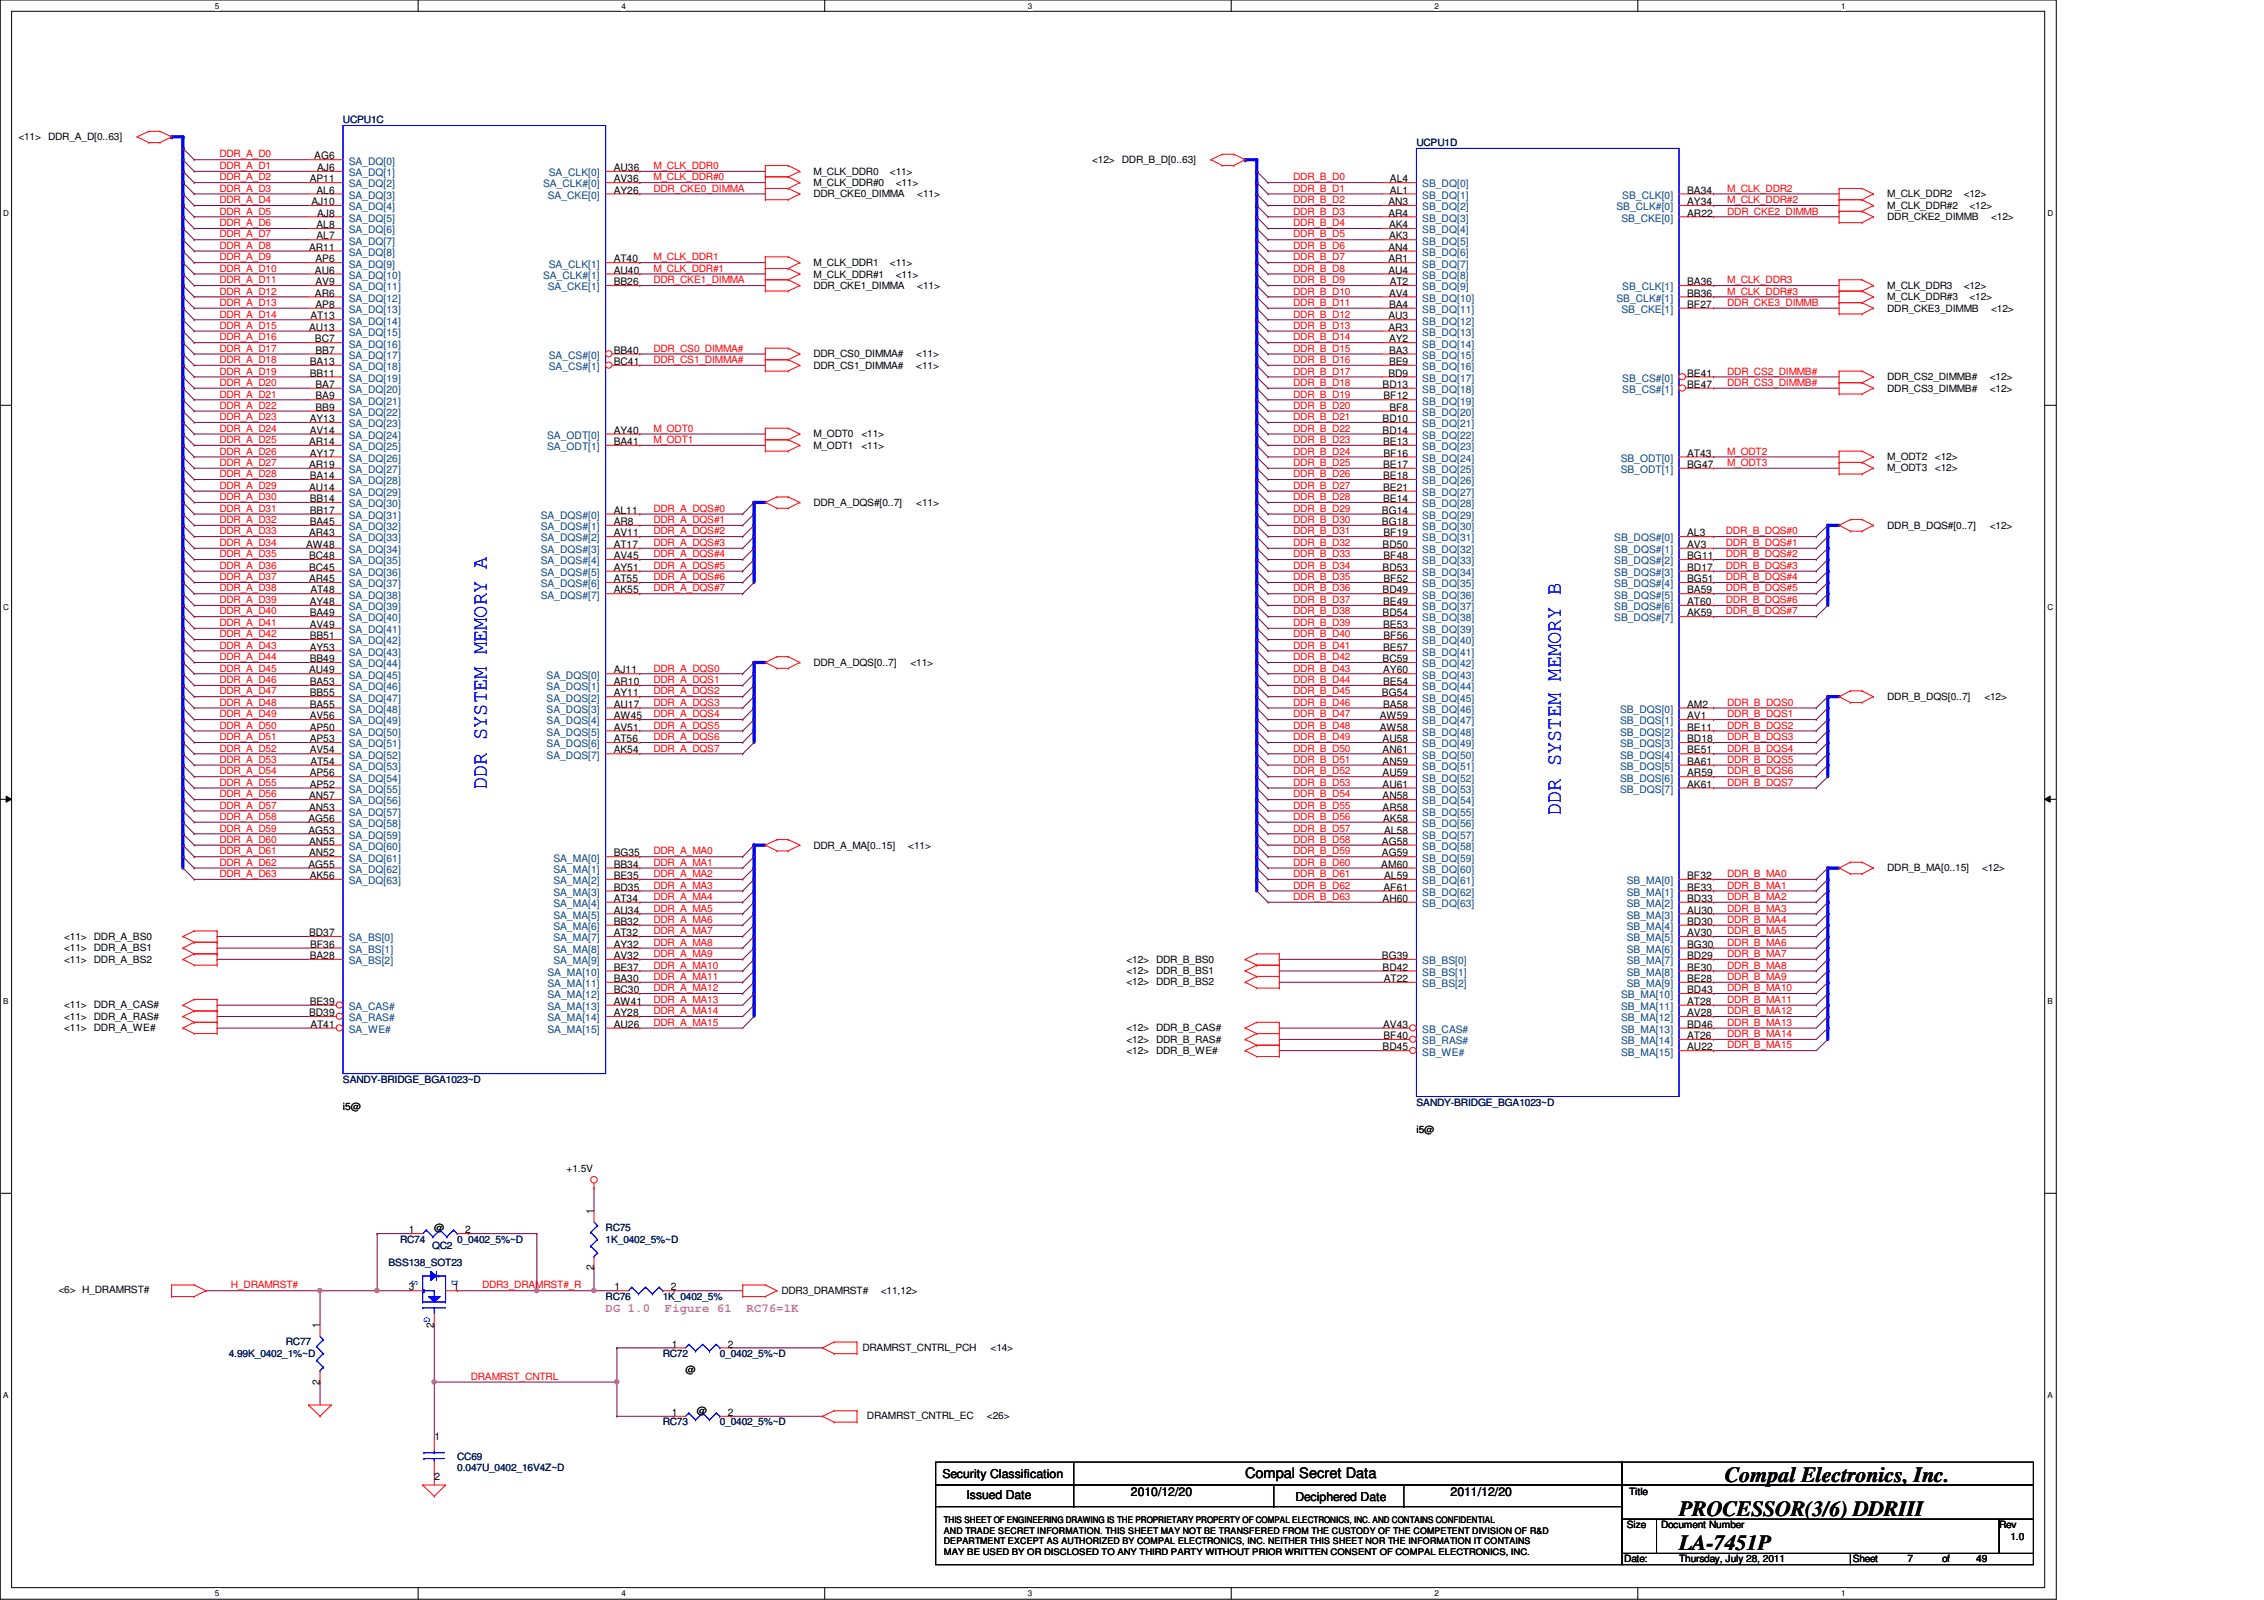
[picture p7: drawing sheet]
<svg xmlns="http://www.w3.org/2000/svg" width="297mm" height="210mm" viewBox="0 0 297 210" stroke-linecap="round" stroke-linejoin="round" font-family="sans-serif">
<defs><g id="words">
<g font-size="2.8" fill="#00f">
<text x="63.9" y="103.5" transform="rotate(-90 63.9 103.5)">DDR SYSTEM MEMORY A</text>
<text x="204.8" y="107" transform="rotate(-90 204.8 107)">DDR SYSTEM MEMORY B</text>
</g>
<g font-size="2.8">
<text x="226.3" y="194.4">Compal Electronics, Inc.</text>
<text x="220.3" y="203.4">LA-7451P</text>
<text x="220.3" y="198.9">PROCESSOR(3/6) DDRIII</text>
</g>
<text font-size="1.9" x="163.4" y="193.9">Compal Secret Data</text>
<g font-size="1.6" fill="#f0f">
<text x="79.5" y="172.2">DG 1.0</text>
<text x="87.2" y="172.2">Figure 61</text>
<text x="98" y="172.2">RC76=1K</text>
</g>
<g font-size="1.6">
<text x="123.7" y="193.8">Security Classification</text>
<text x="126.8" y="196.7">Issued Date</text>
<text x="148.4" y="196.3">2010/12/20</text>
<text x="170" y="196.9">Deciphered Date</text>
<text x="190.3" y="196.3">2011/12/20</text>
</g>
<g font-size="1.4">
<text x="40.6" y="23.9">AP11</text>
<text x="41.2" y="20.9">AG6</text>
<text x="41.6" y="22.4">AJ6</text>
<text x="80.5" y="22.4">AU36</text>
<text x="80.5" y="23.9">AV36</text>
<text x="182.4" y="23.9">AL4</text>
<text x="40.8" y="26.9">AJ10</text>
<text x="41.5" y="25.4">AL6</text>
<text x="41.5" y="29.9">AL8</text>
<text x="41.6" y="28.4">AJ8</text>
<text x="80.5" y="25.4">AY26</text>
<text x="182.2" y="26.9">AN3</text>
<text x="182.2" y="28.4">AR4</text>
<text x="182.2" y="29.9">AK4</text>
<text x="182.4" y="25.4">AL1</text>
<text x="221.4" y="25.4">BA34</text>
<text x="221.4" y="26.9">AY34</text>
<text x="221.4" y="28.4">AR22</text>
<text x="40.6" y="32.9">AR11</text>
<text x="41.3" y="35.9">AU6</text>
<text x="41.4" y="34.4">AP6</text>
<text x="41.5" y="31.4">AL7</text>
<text x="80.5" y="34.4">AT40</text>
<text x="80.5" y="35.9">AU40</text>
<text x="182.2" y="32.9">AN4</text>
<text x="182.2" y="34.4">AR1</text>
<text x="182.2" y="35.9">AU4</text>
<text x="182.2" y="31.4">AK3</text>
<text x="40.7" y="41.9">AT13</text>
<text x="41.3" y="38.9">AR6</text>
<text x="41.4" y="37.4">AV9</text>
<text x="41.4" y="40.4">AP8</text>
<text x="80.5" y="37.4">BB26</text>
<text x="182.2" y="41.9">AU3</text>
<text x="182.2" y="38.9">AV4</text>
<text x="182.2" y="40.4">BA4</text>
<text x="182.3" y="37.4">AT2</text>
<text x="221.4" y="37.4">BA36</text>
<text x="221.4" y="38.9">BB36</text>
<text x="221.4" y="40.4">BF27</text>
<text x="40.6" y="43.4">AU13</text>
<text x="40.6" y="47.9">BA13</text>
<text x="41.3" y="44.9">BC7</text>
<text x="41.4" y="46.4">BB7</text>
<text x="80.5" y="46.4">BB40</text>
<text x="80.5" y="47.9">BC41</text>
<text x="182.2" y="43.4">AR3</text>
<text x="182.2" y="44.9">AY2</text>
<text x="182.2" y="46.4">BA3</text>
<text x="182.2" y="47.9">BE9</text>
<text x="40.6" y="49.4">BB11</text>
<text x="41.4" y="50.9">BA7</text>
<text x="41.4" y="52.4">BA9</text>
<text x="41.4" y="53.9">BB9</text>
<text x="181.4" y="50.9">BD13</text>
<text x="181.5" y="52.4">BF12</text>
<text x="182.2" y="49.4">BD9</text>
<text x="182.3" y="53.9">BF8</text>
<text x="221.4" y="49.4">BE41</text>
<text x="221.4" y="50.9">BE47</text>
<text x="40.6" y="58.4">AR14</text>
<text x="40.6" y="55.4">AY13</text>
<text x="40.6" y="56.9">AV14</text>
<text x="40.6" y="59.9">AY17</text>
<text x="80.5" y="56.9">AY40</text>
<text x="80.5" y="58.4">BA41</text>
<text x="181.4" y="55.4">BD10</text>
<text x="181.4" y="56.9">BD14</text>
<text x="181.5" y="58.4">BE13</text>
<text x="181.5" y="59.9">BF16</text>
<text x="221.4" y="59.9">AT43</text>
<text x="40.6" y="61.4">AR19</text>
<text x="40.6" y="64.4">AU14</text>
<text x="40.6" y="62.9">BA14</text>
<text x="40.6" y="65.9">BB14</text>
<text x="181.5" y="61.4">BE17</text>
<text x="181.5" y="62.9">BE18</text>
<text x="181.5" y="64.4">BE21</text>
<text x="181.5" y="65.9">BE14</text>
<text x="221.4" y="61.4">BG47</text>
<text x="40.2" y="71.9">AW48</text>
<text x="40.6" y="70.4">AR43</text>
<text x="40.6" y="67.4">BB17</text>
<text x="40.6" y="68.9">BA45</text>
<text x="80.5" y="67.4">AL11</text>
<text x="80.5" y="68.9">AR8</text>
<text x="80.5" y="70.4">AV11</text>
<text x="80.5" y="71.9">AT17</text>
<text x="181.3" y="67.4">BG14</text>
<text x="181.3" y="68.9">BG18</text>
<text x="181.4" y="71.9">BD50</text>
<text x="181.5" y="70.4">BF19</text>
<text x="221.4" y="70.4">AL3</text>
<text x="221.4" y="71.9">AV3</text>
<text x="40.6" y="73.4">BC48</text>
<text x="40.6" y="74.9">BC45</text>
<text x="40.6" y="76.4">AR45</text>
<text x="40.7" y="77.9">AT48</text>
<text x="80.5" y="73.4">AV45</text>
<text x="80.5" y="74.9">AY51</text>
<text x="80.5" y="76.4">AT55</text>
<text x="80.5" y="77.9">AK55</text>
<text x="181.4" y="74.9">BD53</text>
<text x="181.4" y="77.9">BD49</text>
<text x="181.5" y="73.4">BF48</text>
<text x="181.5" y="76.4">BF52</text>
<text x="221.4" y="76.4">BG51</text>
<text x="221.4" y="77.9">BA59</text>
<text x="221.4" y="73.4">BG11</text>
<text x="221.4" y="74.9">BD17</text>
<text x="40.6" y="79.4">AY48</text>
<text x="40.6" y="80.9">BA49</text>
<text x="40.6" y="82.4">AV49</text>
<text x="40.6" y="83.9">BB51</text>
<text x="181.4" y="80.9">BD54</text>
<text x="181.5" y="79.4">BE49</text>
<text x="181.5" y="82.4">BE53</text>
<text x="181.5" y="83.9">BF56</text>
<text x="221.4" y="79.4">AT60</text>
<text x="221.4" y="80.9">AK59</text>
<text x="40.6" y="88.3">AU49</text>
<text x="40.6" y="85.3">AY53</text>
<text x="40.6" y="86.9">BB49</text>
<text x="40.6" y="89.9">BA53</text>
<text x="80.5" y="88.3">AJ11</text>
<text x="80.5" y="89.9">AR10</text>
<text x="181.4" y="86.9">BC59</text>
<text x="181.5" y="85.3">BE57</text>
<text x="181.5" y="88.3">AY60</text>
<text x="181.5" y="89.9">BE54</text>
<text x="40.6" y="91.4">BB55</text>
<text x="40.6" y="92.8">BA55</text>
<text x="40.6" y="94.4">AV56</text>
<text x="40.6" y="95.8">AP50</text>
<text x="80.5" y="91.4">AY11</text>
<text x="80.5" y="92.8">AU17</text>
<text x="80.5" y="94.4">AW45</text>
<text x="80.5" y="95.8">AV51</text>
<text x="181" y="94.4">AW59</text>
<text x="181" y="95.8">AW58</text>
<text x="181.3" y="91.4">BG54</text>
<text x="181.5" y="92.8">BA58</text>
<text x="221.4" y="92.8">AM2</text>
<text x="221.4" y="94.4">AV1</text>
<text x="221.4" y="95.8">BE11</text>
<text x="40.6" y="97.4">AP53</text>
<text x="40.6" y="98.8">AV54</text>
<text x="40.6" y="101.9">AP56</text>
<text x="40.7" y="100.3">AT54</text>
<text x="80.5" y="97.4">AT56</text>
<text x="80.5" y="98.8">AK54</text>
<text x="181.4" y="97.4">AU58</text>
<text x="181.4" y="98.8">AN61</text>
<text x="181.4" y="100.3">AN59</text>
<text x="181.4" y="101.9">AU59</text>
<text x="221.4" y="98.8">BE51</text>
<text x="221.4" y="100.3">BA61</text>
<text x="221.4" y="101.9">AR59</text>
<text x="221.4" y="97.4">BD18</text>
<text x="40.5" y="107.8">AG56</text>
<text x="40.6" y="104.9">AN57</text>
<text x="40.6" y="106.3">AN53</text>
<text x="40.6" y="103.3">AP52</text>
<text x="181.4" y="103.3">AU61</text>
<text x="181.4" y="104.9">AN58</text>
<text x="181.4" y="106.3">AR58</text>
<text x="181.5" y="107.8">AK58</text>
<text x="221.4" y="103.3">AK61</text>
<text x="40.5" y="109.3">AG53</text>
<text x="40.5" y="113.8">AG55</text>
<text x="40.6" y="110.8">AN55</text>
<text x="40.6" y="112.4">AN52</text>
<text x="80.5" y="112.4">BG35</text>
<text x="80.5" y="113.8">BB34</text>
<text x="181.2" y="113.8">AM60</text>
<text x="181.3" y="110.8">AG58</text>
<text x="181.3" y="112.4">AG59</text>
<text x="181.6" y="109.3">AL58</text>
<text x="40.6" y="115.3">AK56</text>
<text x="80.5" y="115.3">BE35</text>
<text x="80.5" y="116.8">BD35</text>
<text x="80.5" y="118.3">AT34</text>
<text x="80.5" y="119.8">AU34</text>
<text x="181.4" y="118.3">AH60</text>
<text x="181.5" y="116.8">AF61</text>
<text x="181.6" y="115.3">AL59</text>
<text x="221.4" y="115.3">BF32</text>
<text x="221.4" y="116.8">BE33</text>
<text x="221.4" y="118.3">BD33</text>
<text x="221.4" y="119.8">AU30</text>
<text x="40.6" y="122.8">BD37</text>
<text x="40.6" y="125.8">BA28</text>
<text x="40.7" y="124.3">BF36</text>
<text x="80.5" y="121.3">BB32</text>
<text x="80.5" y="122.8">AT32</text>
<text x="80.5" y="124.3">AY32</text>
<text x="80.5" y="125.8">AV32</text>
<text x="181.3" y="125.8">BG39</text>
<text x="221.4" y="121.3">BD30</text>
<text x="221.4" y="122.8">AV30</text>
<text x="221.4" y="124.3">BG30</text>
<text x="221.4" y="125.8">BD29</text>
<text x="40.6" y="131.8">BE39</text>
<text x="80.5" y="127.3">BE37</text>
<text x="80.5" y="128.8">BA30</text>
<text x="80.5" y="130.3">BC30</text>
<text x="80.5" y="131.8">AW41</text>
<text x="181.4" y="127.3">BD42</text>
<text x="181.6" y="128.8">AT22</text>
<text x="221.4" y="127.3">BE30</text>
<text x="221.4" y="128.8">BE28</text>
<text x="221.4" y="130.3">BD43</text>
<text x="221.4" y="131.8">AT28</text>
<text x="40.6" y="133.3">BD39</text>
<text x="40.7" y="134.8">AT41</text>
<text x="80.5" y="133.3">AY28</text>
<text x="80.5" y="134.8">AU26</text>
<text x="181.4" y="137.8">BD45</text>
<text x="181.5" y="134.8">AV43</text>
<text x="181.5" y="136.3">BF40</text>
<text x="221.4" y="133.3">AV28</text>
<text x="221.4" y="134.8">BD46</text>
<text x="221.4" y="136.3">AT26</text>
<text x="221.4" y="137.8">AU22</text>
<text x="53.6" y="161.8">1</text>
<text x="61" y="161.8">2</text>
<text x="77.9" y="159.3" transform="rotate(-90 77.9 159.3)">1</text>
<text x="77.9" y="166.7" transform="rotate(-90 77.9 166.7)">2</text>
<text x="53.6" y="169.3">3</text>
<text x="59.5" y="169.3">1</text>
<text x="80.6" y="169.3">1</text>
<text x="88" y="169.3">2</text>
<text x="41.9" y="174.2" transform="rotate(-90 41.9 174.2)">1</text>
<text x="56.9" y="174.2" transform="rotate(-90 56.9 174.2)">2</text>
<text x="88.1" y="176.8">1</text>
<text x="95.5" y="176.8">2</text>
<text x="41.9" y="181.7" transform="rotate(-90 41.9 181.7)">2</text>
<text x="88.1" y="185.8">1</text>
<text x="95.5" y="185.8">2</text>
<text x="57" y="188.9">1</text>
<text x="57" y="194.1">2</text>
</g>
<g font-size="1.4" fill="#004080">
<text x="45.8" y="21.6">SA_DQ[0]</text>
<text x="45.8" y="23.1">SA_DQ[1]</text>
<text x="72" y="23.1">SA_CLK[0]</text>
<text x="45.8" y="24.6">SA_DQ[2]</text>
<text x="45.8" y="26.1">SA_DQ[3]</text>
<text x="45.8" y="27.6">SA_DQ[4]</text>
<text x="45.8" y="29.1">SA_DQ[5]</text>
<text x="71.2" y="24.6">SA_CLK#[0]</text>
<text x="71.9" y="26.1">SA_CKE[0]</text>
<text x="186.6" y="24.6">SB_DQ[0]</text>
<text x="186.6" y="26.1">SB_DQ[1]</text>
<text x="186.6" y="27.6">SB_DQ[2]</text>
<text x="186.6" y="29.1">SB_DQ[3]</text>
<text x="212.1" y="27.6">SB_CLK#[0]</text>
<text x="212.7" y="29.1">SB_CKE[0]</text>
<text x="212.8" y="26.1">SB_CLK[0]</text>
<text x="45.8" y="30.6">SA_DQ[6]</text>
<text x="45.8" y="32.1">SA_DQ[7]</text>
<text x="45.8" y="33.6">SA_DQ[8]</text>
<text x="45.8" y="35.1">SA_DQ[9]</text>
<text x="72" y="35.1">SA_CLK[1]</text>
<text x="186.6" y="30.6">SB_DQ[4]</text>
<text x="186.6" y="32.1">SB_DQ[5]</text>
<text x="186.6" y="33.6">SB_DQ[6]</text>
<text x="186.6" y="35.1">SB_DQ[7]</text>
<text x="45.8" y="36.6">SA_DQ[10]</text>
<text x="45.8" y="38.1">SA_DQ[11]</text>
<text x="45.8" y="39.6">SA_DQ[12]</text>
<text x="45.8" y="41.1">SA_DQ[13]</text>
<text x="71.2" y="36.6">SA_CLK#[1]</text>
<text x="71.9" y="38.1">SA_CKE[1]</text>
<text x="186.6" y="36.6">SB_DQ[8]</text>
<text x="186.6" y="38.1">SB_DQ[9]</text>
<text x="186.6" y="39.6">SB_DQ[10]</text>
<text x="186.6" y="41.1">SB_DQ[11]</text>
<text x="212.1" y="39.6">SB_CLK#[1]</text>
<text x="212.7" y="41.1">SB_CKE[1]</text>
<text x="212.8" y="38.1">SB_CLK[1]</text>
<text x="45.8" y="42.6">SA_DQ[14]</text>
<text x="45.8" y="44.1">SA_DQ[15]</text>
<text x="45.8" y="45.6">SA_DQ[16]</text>
<text x="45.8" y="47.1">SA_DQ[17]</text>
<text x="72" y="47.1">SA_CS#[0]</text>
<text x="186.6" y="42.6">SB_DQ[12]</text>
<text x="186.6" y="44.1">SB_DQ[13]</text>
<text x="186.6" y="45.6">SB_DQ[14]</text>
<text x="186.6" y="47.1">SB_DQ[15]</text>
<text x="45.8" y="48.6">SA_DQ[18]</text>
<text x="45.8" y="50.1">SA_DQ[19]</text>
<text x="45.8" y="51.6">SA_DQ[20]</text>
<text x="45.8" y="53.1">SA_DQ[21]</text>
<text x="72" y="48.6">SA_CS#[1]</text>
<text x="186.6" y="48.6">SB_DQ[16]</text>
<text x="186.6" y="50.1">SB_DQ[17]</text>
<text x="186.6" y="51.6">SB_DQ[18]</text>
<text x="186.6" y="53.1">SB_DQ[19]</text>
<text x="212.8" y="50.1">SB_CS#[0]</text>
<text x="212.8" y="51.6">SB_CS#[1]</text>
<text x="45.8" y="54.6">SA_DQ[22]</text>
<text x="45.8" y="56">SA_DQ[23]</text>
<text x="45.8" y="57.6">SA_DQ[24]</text>
<text x="45.8" y="59.1">SA_DQ[25]</text>
<text x="71.8" y="57.6">SA_ODT[0]</text>
<text x="71.8" y="59.1">SA_ODT[1]</text>
<text x="186.6" y="54.6">SB_DQ[20]</text>
<text x="186.6" y="56">SB_DQ[21]</text>
<text x="186.6" y="57.6">SB_DQ[22]</text>
<text x="186.6" y="59.1">SB_DQ[23]</text>
<text x="45.8" y="60.6">SA_DQ[26]</text>
<text x="45.8" y="62.1">SA_DQ[27]</text>
<text x="45.8" y="63.5">SA_DQ[28]</text>
<text x="45.8" y="65.1">SA_DQ[29]</text>
<text x="186.6" y="60.6">SB_DQ[24]</text>
<text x="186.6" y="62.1">SB_DQ[25]</text>
<text x="186.6" y="63.5">SB_DQ[26]</text>
<text x="186.6" y="65.1">SB_DQ[27]</text>
<text x="212.6" y="60.6">SB_ODT[0]</text>
<text x="212.6" y="62.1">SB_ODT[1]</text>
<text x="45.8" y="66.5">SA_DQ[30]</text>
<text x="45.8" y="68.1">SA_DQ[31]</text>
<text x="45.8" y="69.6">SA_DQ[32]</text>
<text x="45.8" y="71">SA_DQ[33]</text>
<text x="70.9" y="68.1">SA_DQS#[0]</text>
<text x="70.9" y="69.6">SA_DQS#[1]</text>
<text x="70.9" y="71">SA_DQS#[2]</text>
<text x="186.6" y="66.5">SB_DQ[28]</text>
<text x="186.6" y="68.1">SB_DQ[29]</text>
<text x="186.6" y="69.6">SB_DQ[30]</text>
<text x="186.6" y="71">SB_DQ[31]</text>
<text x="211.8" y="71">SB_DQS#[0]</text>
<text x="45.8" y="72.6">SA_DQ[34]</text>
<text x="45.8" y="74">SA_DQ[35]</text>
<text x="45.8" y="75.6">SA_DQ[36]</text>
<text x="45.8" y="77">SA_DQ[37]</text>
<text x="70.9" y="74">SA_DQS#[4]</text>
<text x="70.9" y="75.6">SA_DQS#[5]</text>
<text x="70.9" y="77">SA_DQS#[6]</text>
<text x="70.9" y="72.6">SA_DQS#[3]</text>
<text x="186.6" y="72.6">SB_DQ[32]</text>
<text x="186.6" y="74">SB_DQ[33]</text>
<text x="186.6" y="75.6">SB_DQ[34]</text>
<text x="186.6" y="77">SB_DQ[35]</text>
<text x="211.8" y="77">SB_DQS#[4]</text>
<text x="211.8" y="72.6">SB_DQS#[1]</text>
<text x="211.8" y="74">SB_DQS#[2]</text>
<text x="211.8" y="75.6">SB_DQS#[3]</text>
<text x="45.8" y="78.5">SA_DQ[38]</text>
<text x="45.8" y="80.1">SA_DQ[39]</text>
<text x="45.8" y="81.5">SA_DQ[40]</text>
<text x="45.8" y="83.1">SA_DQ[41]</text>
<text x="70.9" y="78.5">SA_DQS#[7]</text>
<text x="186.6" y="78.5">SB_DQ[36]</text>
<text x="186.6" y="80.1">SB_DQ[37]</text>
<text x="186.6" y="81.5">SB_DQ[38]</text>
<text x="186.6" y="83.1">SB_DQ[39]</text>
<text x="211.8" y="78.5">SB_DQS#[5]</text>
<text x="211.8" y="80.1">SB_DQS#[6]</text>
<text x="211.8" y="81.5">SB_DQS#[7]</text>
<text x="45.8" y="84.5">SA_DQ[42]</text>
<text x="45.8" y="86">SA_DQ[43]</text>
<text x="45.8" y="87.5">SA_DQ[44]</text>
<text x="45.8" y="89">SA_DQ[45]</text>
<text x="71.7" y="89">SA_DQS[0]</text>
<text x="186.6" y="84.5">SB_DQ[40]</text>
<text x="186.6" y="86">SB_DQ[41]</text>
<text x="186.6" y="87.5">SB_DQ[42]</text>
<text x="186.6" y="89">SB_DQ[43]</text>
<text x="45.8" y="90.6">SA_DQ[46]</text>
<text x="45.8" y="92">SA_DQ[47]</text>
<text x="45.8" y="93.5">SA_DQ[48]</text>
<text x="45.8" y="95">SA_DQ[49]</text>
<text x="71.7" y="90.6">SA_DQS[1]</text>
<text x="71.7" y="92">SA_DQS[2]</text>
<text x="71.7" y="93.5">SA_DQS[3]</text>
<text x="71.7" y="95">SA_DQS[4]</text>
<text x="186.6" y="90.6">SB_DQ[44]</text>
<text x="186.6" y="92">SB_DQ[45]</text>
<text x="186.6" y="93.5">SB_DQ[46]</text>
<text x="186.6" y="95">SB_DQ[47]</text>
<text x="212.6" y="93.5">SB_DQS[0]</text>
<text x="212.6" y="95">SB_DQS[1]</text>
<text x="45.8" y="96.5">SA_DQ[50]</text>
<text x="45.8" y="98">SA_DQ[51]</text>
<text x="45.8" y="99.5">SA_DQ[52]</text>
<text x="45.8" y="101">SA_DQ[53]</text>
<text x="71.7" y="96.5">SA_DQS[5]</text>
<text x="71.7" y="98">SA_DQS[6]</text>
<text x="71.7" y="99.5">SA_DQS[7]</text>
<text x="186.6" y="96.5">SB_DQ[48]</text>
<text x="186.6" y="98">SB_DQ[49]</text>
<text x="186.6" y="99.5">SB_DQ[50]</text>
<text x="186.6" y="101">SB_DQ[51]</text>
<text x="212.6" y="99.5">SB_DQS[4]</text>
<text x="212.6" y="101">SB_DQS[5]</text>
<text x="212.6" y="96.5">SB_DQS[2]</text>
<text x="212.6" y="98">SB_DQS[3]</text>
<text x="45.8" y="102.5">SA_DQ[54]</text>
<text x="45.8" y="104">SA_DQ[55]</text>
<text x="45.8" y="105.5">SA_DQ[56]</text>
<text x="45.8" y="107">SA_DQ[57]</text>
<text x="186.6" y="102.5">SB_DQ[52]</text>
<text x="186.6" y="104">SB_DQ[53]</text>
<text x="186.6" y="105.5">SB_DQ[54]</text>
<text x="186.6" y="107">SB_DQ[55]</text>
<text x="212.6" y="102.5">SB_DQS[6]</text>
<text x="212.6" y="104">SB_DQS[7]</text>
<text x="45.8" y="108.5">SA_DQ[58]</text>
<text x="45.8" y="110">SA_DQ[59]</text>
<text x="45.8" y="111.5">SA_DQ[60]</text>
<text x="45.8" y="113">SA_DQ[61]</text>
<text x="72.6" y="113">SA_MA[0]</text>
<text x="186.6" y="108.5">SB_DQ[56]</text>
<text x="186.6" y="110">SB_DQ[57]</text>
<text x="186.6" y="111.5">SB_DQ[58]</text>
<text x="186.6" y="113">SB_DQ[59]</text>
<text x="45.8" y="114.5">SA_DQ[62]</text>
<text x="45.8" y="116">SA_DQ[63]</text>
<text x="72.6" y="114.5">SA_MA[1]</text>
<text x="72.6" y="116">SA_MA[2]</text>
<text x="72.6" y="117.5">SA_MA[3]</text>
<text x="72.6" y="119">SA_MA[4]</text>
<text x="186.6" y="114.5">SB_DQ[60]</text>
<text x="186.6" y="116">SB_DQ[61]</text>
<text x="186.6" y="117.5">SB_DQ[62]</text>
<text x="186.6" y="119">SB_DQ[63]</text>
<text x="213.4" y="116">SB_MA[0]</text>
<text x="213.4" y="117.5">SB_MA[1]</text>
<text x="213.4" y="119">SB_MA[2]</text>
<text x="45.8" y="123.5">SA_BS[0]</text>
<text x="45.8" y="125">SA_BS[1]</text>
<text x="72.6" y="120.5">SA_MA[5]</text>
<text x="72.6" y="122">SA_MA[6]</text>
<text x="72.6" y="123.5">SA_MA[7]</text>
<text x="72.6" y="125">SA_MA[8]</text>
<text x="213.4" y="120.5">SB_MA[3]</text>
<text x="213.4" y="122">SB_MA[4]</text>
<text x="213.4" y="123.5">SB_MA[5]</text>
<text x="213.4" y="125">SB_MA[6]</text>
<text x="45.8" y="126.5">SA_BS[2]</text>
<text x="71.8" y="128">SA_MA[10]</text>
<text x="71.8" y="129.5">SA_MA[11]</text>
<text x="71.8" y="131">SA_MA[12]</text>
<text x="72.6" y="126.5">SA_MA[9]</text>
<text x="186.6" y="126.5">SB_BS[0]</text>
<text x="186.6" y="128">SB_BS[1]</text>
<text x="186.6" y="129.5">SB_BS[2]</text>
<text x="212.7" y="131">SB_MA[10]</text>
<text x="213.4" y="126.5">SB_MA[7]</text>
<text x="213.4" y="128">SB_MA[8]</text>
<text x="213.4" y="129.5">SB_MA[9]</text>
<text x="45.8" y="132.5">SA_CAS#</text>
<text x="45.8" y="134">SA_RAS#</text>
<text x="45.8" y="135.5">SA_WE#</text>
<text x="71.8" y="132.5">SA_MA[13]</text>
<text x="71.8" y="134">SA_MA[14]</text>
<text x="71.8" y="135.5">SA_MA[15]</text>
<text x="186.6" y="135.5">SB_CAS#</text>
<text x="186.6" y="137">SB_RAS#</text>
<text x="212.7" y="132.5">SB_MA[11]</text>
<text x="212.7" y="134">SB_MA[12]</text>
<text x="212.7" y="135.5">SB_MA[13]</text>
<text x="212.7" y="137">SB_MA[14]</text>
<text x="186.6" y="138.5">SB_WE#</text>
<text x="212.7" y="138.5">SB_MA[15]</text>
</g>
<g font-size="1.3" fill="#000080">
<text x="45" y="16.2">UCPU1C</text>
<text x="185.8" y="19.1">UCPU1D</text>
<text x="45" y="142">SANDY-BRIDGE_BGA1023~D</text>
<text x="185.8" y="145">SANDY-BRIDGE_BGA1023~D</text>
<text x="79.5" y="161.5">RC75</text>
<text x="51" y="166">BSS138_SOT23</text>
<text x="52.5" y="163">RC74</text>
<text x="56.7" y="163.9">QC2</text>
<text x="60" y="163">0_0402_5%~D</text>
<text x="79.5" y="163">1K_0402_5%~D</text>
<text x="79.5" y="170.5">RC76</text>
<text x="86.9" y="170.5">1K_0402_5%</text>
<text x="30" y="178">4.99K_0402_1%~D</text>
<text x="37.5" y="176.5">RC77</text>
<text x="86.9" y="178">RC72</text>
<text x="94.4" y="178">0_0402_5%~D</text>
<text x="60" y="191.5">CC69</text>
<text x="86.9" y="187">RC73</text>
<text x="94.4" y="187">0_0402_5%~D</text>
<text x="60" y="193">0.047U_0402_16V4Z~D</text>
</g>
<g font-size="1.3">
<text x="2.4" y="18.4">&lt;11&gt; DDR_A_D[0..63]</text>
<text x="106.7" y="22.9">M_CLK_DDR0</text>
<text x="116.8" y="22.9">&lt;11&gt;</text>
<text x="143.3" y="21.4">&lt;12&gt; DDR_B_D[0..63]</text>
<text x="106.7" y="25.9">DDR_CKE0_DIMMA</text>
<text x="106.7" y="24.4">M_CLK_DDR#0</text>
<text x="117.5" y="24.4">&lt;11&gt;</text>
<text x="120.4" y="25.9">&lt;11&gt;</text>
<text x="247.6" y="27.4">M_CLK_DDR#2</text>
<text x="247.6" y="25.9">M_CLK_DDR2</text>
<text x="247.6" y="28.9">DDR_CKE2_DIMMB</text>
<text x="257.6" y="25.9">&lt;12&gt;</text>
<text x="258.4" y="27.4">&lt;12&gt;</text>
<text x="261.2" y="28.9">&lt;12&gt;</text>
<text x="106.7" y="34.9">M_CLK_DDR1</text>
<text x="116.8" y="34.9">&lt;11&gt;</text>
<text x="106.7" y="37.9">DDR_CKE1_DIMMA</text>
<text x="106.7" y="36.4">M_CLK_DDR#1</text>
<text x="117.5" y="36.4">&lt;11&gt;</text>
<text x="120.4" y="37.9">&lt;11&gt;</text>
<text x="247.6" y="37.9">M_CLK_DDR3</text>
<text x="247.6" y="39.4">M_CLK_DDR#3</text>
<text x="247.6" y="40.9">DDR_CKE3_DIMMB</text>
<text x="257.6" y="37.9">&lt;12&gt;</text>
<text x="258.4" y="39.4">&lt;12&gt;</text>
<text x="261.2" y="40.9">&lt;12&gt;</text>
<text x="106.7" y="46.9">DDR_CS0_DIMMA#</text>
<text x="120.2" y="46.9">&lt;11&gt;</text>
<text x="106.7" y="48.4">DDR_CS1_DIMMA#</text>
<text x="120.2" y="48.4">&lt;11&gt;</text>
<text x="247.6" y="49.9">DDR_CS2_DIMMB#</text>
<text x="247.6" y="51.4">DDR_CS3_DIMMB#</text>
<text x="261.1" y="49.9">&lt;12&gt;</text>
<text x="261.1" y="51.4">&lt;12&gt;</text>
<text x="106.7" y="58.9">M_ODT1</text>
<text x="106.7" y="57.4">M_ODT0</text>
<text x="113" y="58.9">&lt;11&gt;</text>
<text x="113" y="57.4">&lt;11&gt;</text>
<text x="247.6" y="60.4">M_ODT2</text>
<text x="247.6" y="61.8">M_ODT3</text>
<text x="253.9" y="60.4">&lt;12&gt;</text>
<text x="253.9" y="61.8">&lt;12&gt;</text>
<text x="106.7" y="66.4">DDR_A_DQS#[0..7]</text>
<text x="120.2" y="66.4">&lt;11&gt;</text>
<text x="247.6" y="69.3">DDR_B_DQS#[0..7]</text>
<text x="261.1" y="69.3">&lt;12&gt;</text>
<text x="106.7" y="87.3">DDR_A_DQS[0..7]</text>
<text x="119.5" y="87.3">&lt;11&gt;</text>
<text x="247.6" y="91.8">DDR_B_DQS[0..7]</text>
<text x="260.3" y="91.8">&lt;12&gt;</text>
<text x="106.7" y="111.3">DDR_A_MA[0..15]</text>
<text x="119.2" y="111.3">&lt;11&gt;</text>
<text x="247.6" y="114.3">DDR_B_MA[0..15]</text>
<text x="260.1" y="114.3">&lt;12&gt;</text>
<text x="8.4" y="124.8">&lt;11&gt; DDR_A_BS1</text>
<text x="8.4" y="123.3">&lt;11&gt; DDR_A_BS0</text>
<text x="8.4" y="126.3">&lt;11&gt; DDR_A_BS2</text>
<text x="147.8" y="126.3">&lt;12&gt; DDR_B_BS0</text>
<text x="147.8" y="129.3">&lt;12&gt; DDR_B_BS2</text>
<text x="147.8" y="127.8">&lt;12&gt; DDR_B_BS1</text>
<text x="8.4" y="132.3">&lt;11&gt; DDR_A_CAS#</text>
<text x="8.4" y="133.8">&lt;11&gt; DDR_A_RAS#</text>
<text x="8.4" y="135.3">&lt;11&gt; DDR_A_WE#</text>
<text x="147.8" y="136.8">&lt;12&gt; DDR_B_RAS#</text>
<text x="147.8" y="135.3">&lt;12&gt; DDR_B_CAS#</text>
<text x="147.8" y="138.3">&lt;12&gt; DDR_B_WE#</text>
<text x="45" y="145.6">i5@</text>
<text x="185.8" y="148.6">i5@</text>
<text x="74.3" y="153.7">+1.5V</text>
<text x="57" y="161.5">@</text>
<text x="7.7" y="169.6">&lt;6&gt; H_DRAMRST#</text>
<text x="102.5" y="169.8">DDR3_DRAMRST#</text>
<text x="115.6" y="169.8">&lt;11,12&gt;</text>
<text x="113.2" y="177.2">DRAMRST_CNTRL_PCH</text>
<text x="130" y="177.2">&lt;14&gt;</text>
<text x="90" y="180.1">@</text>
<text x="91.4" y="185.5">@</text>
<text x="113.7" y="186.1">DRAMRST_CNTRL_EC</text>
<text x="129.5" y="186.1">&lt;26&gt;</text>
<text x="213.7" y="196.1">Title</text>
<text x="213.4" y="200.5">Size</text>
<text x="217.9" y="200.5">Document Number</text>
<text x="262.3" y="200.5">Rev</text>
<text x="263.8" y="202">1.0</text>
<text x="213.1" y="205">Date:</text>
<text x="220.3" y="205">Thursday, July 28, 2011</text>
<text x="243.1" y="205">Sheet</text>
<text x="250.3" y="205">7</text>
<text x="254.8" y="205">of</text>
<text x="259.3" y="205">49</text>
</g>
<g font-size="1.3" fill="#f00">
<text x="28.8" y="20.7">DDR_A_D0</text>
<text x="28.8" y="22.2">DDR_A_D1</text>
<text x="28.8" y="23.7">DDR_A_D2</text>
<text x="85.7" y="23.7">M_CLK_DDR#0</text>
<text x="85.7" y="22.2">M_CLK_DDR0</text>
<text x="169.7" y="23.7">DDR_B_D0</text>
<text x="28.8" y="26.7">DDR_A_D4</text>
<text x="28.8" y="25.1">DDR_A_D3</text>
<text x="28.8" y="29.7">DDR_A_D6</text>
<text x="28.8" y="28.2">DDR_A_D5</text>
<text x="85.7" y="25.1">DDR_CKE0_DIMMA</text>
<text x="169.7" y="29.7">DDR_B_D4</text>
<text x="169.7" y="28.2">DDR_B_D3</text>
<text x="169.7" y="26.7">DDR_B_D2</text>
<text x="169.7" y="25.1">DDR_B_D1</text>
<text x="226.6" y="28.2">DDR_CKE2_DIMMB</text>
<text x="226.6" y="25.1">M_CLK_DDR2</text>
<text x="226.6" y="26.7">M_CLK_DDR#2</text>
<text x="28.8" y="31.2">DDR_A_D7</text>
<text x="28.8" y="32.6">DDR_A_D8</text>
<text x="28.8" y="35.6">DDR_A_D10</text>
<text x="28.8" y="34.2">DDR_A_D9</text>
<text x="85.7" y="34.2">M_CLK_DDR1</text>
<text x="85.7" y="35.6">M_CLK_DDR#1</text>
<text x="169.7" y="34.2">DDR_B_D7</text>
<text x="169.7" y="35.6">DDR_B_D8</text>
<text x="169.7" y="32.6">DDR_B_D6</text>
<text x="169.7" y="31.2">DDR_B_D5</text>
<text x="28.8" y="41.7">DDR_A_D14</text>
<text x="28.8" y="37.2">DDR_A_D11</text>
<text x="28.8" y="38.7">DDR_A_D12</text>
<text x="28.8" y="40.1">DDR_A_D13</text>
<text x="85.7" y="37.2">DDR_CKE1_DIMMA</text>
<text x="169.7" y="38.7">DDR_B_D10</text>
<text x="169.7" y="40.1">DDR_B_D11</text>
<text x="169.7" y="37.2">DDR_B_D9</text>
<text x="169.7" y="41.7">DDR_B_D12</text>
<text x="226.6" y="40.1">DDR_CKE3_DIMMB</text>
<text x="226.6" y="38.7">M_CLK_DDR#3</text>
<text x="226.6" y="37.2">M_CLK_DDR3</text>
<text x="28.8" y="43.1">DDR_A_D15</text>
<text x="28.8" y="44.7">DDR_A_D16</text>
<text x="28.8" y="47.6">DDR_A_D18</text>
<text x="28.8" y="46.1">DDR_A_D17</text>
<text x="85.7" y="47.6">DDR_CS1_DIMMA#</text>
<text x="85.7" y="46.1">DDR_CS0_DIMMA#</text>
<text x="169.7" y="44.7">DDR_B_D14</text>
<text x="169.7" y="43.1">DDR_B_D13</text>
<text x="169.7" y="46.1">DDR_B_D15</text>
<text x="169.7" y="47.6">DDR_B_D16</text>
<text x="28.8" y="50.6">DDR_A_D20</text>
<text x="28.8" y="49.1">DDR_A_D19</text>
<text x="28.8" y="53.6">DDR_A_D22</text>
<text x="28.8" y="52.2">DDR_A_D21</text>
<text x="169.7" y="50.6">DDR_B_D18</text>
<text x="169.7" y="52.2">DDR_B_D19</text>
<text x="169.7" y="49.1">DDR_B_D17</text>
<text x="169.7" y="53.6">DDR_B_D20</text>
<text x="226.6" y="49.1">DDR_CS2_DIMMB#</text>
<text x="226.6" y="50.6">DDR_CS3_DIMMB#</text>
<text x="28.8" y="59.6">DDR_A_D26</text>
<text x="28.8" y="56.6">DDR_A_D24</text>
<text x="28.8" y="58.1">DDR_A_D25</text>
<text x="28.8" y="55.1">DDR_A_D23</text>
<text x="85.7" y="56.6">M_ODT0</text>
<text x="85.7" y="58.1">M_ODT1</text>
<text x="169.7" y="59.6">DDR_B_D24</text>
<text x="169.7" y="55.1">DDR_B_D21</text>
<text x="169.7" y="58.1">DDR_B_D23</text>
<text x="169.7" y="56.6">DDR_B_D22</text>
<text x="226.6" y="59.6">M_ODT2</text>
<text x="28.8" y="65.6">DDR_A_D30</text>
<text x="28.8" y="61.1">DDR_A_D27</text>
<text x="28.8" y="62.6">DDR_A_D28</text>
<text x="28.8" y="64.1">DDR_A_D29</text>
<text x="169.7" y="62.6">DDR_B_D26</text>
<text x="169.7" y="64.1">DDR_B_D27</text>
<text x="169.7" y="61.1">DDR_B_D25</text>
<text x="169.7" y="65.6">DDR_B_D28</text>
<text x="226.6" y="61.1">M_ODT3</text>
<text x="28.8" y="71.6">DDR_A_D34</text>
<text x="28.8" y="68.6">DDR_A_D32</text>
<text x="28.8" y="70.1">DDR_A_D33</text>
<text x="28.8" y="67.1">DDR_A_D31</text>
<text x="85.7" y="71.6">DDR_A_DQS#3</text>
<text x="85.7" y="70.1">DDR_A_DQS#2</text>
<text x="85.7" y="67.1">DDR_A_DQS#0</text>
<text x="85.7" y="68.6">DDR_A_DQS#1</text>
<text x="169.7" y="67.1">DDR_B_D29</text>
<text x="169.7" y="68.6">DDR_B_D30</text>
<text x="169.7" y="70.1">DDR_B_D31</text>
<text x="169.7" y="71.6">DDR_B_D32</text>
<text x="226.4" y="70.1">DDR_B_DQS#0</text>
<text x="226.4" y="71.6">DDR_B_DQS#1</text>
<text x="28.8" y="73.1">DDR_A_D35</text>
<text x="28.8" y="76.1">DDR_A_D37</text>
<text x="28.8" y="74.6">DDR_A_D36</text>
<text x="28.8" y="77.6">DDR_A_D38</text>
<text x="85.7" y="74.6">DDR_A_DQS#5</text>
<text x="85.7" y="77.6">DDR_A_DQS#7</text>
<text x="85.7" y="76.1">DDR_A_DQS#6</text>
<text x="85.7" y="73.1">DDR_A_DQS#4</text>
<text x="169.7" y="73.1">DDR_B_D33</text>
<text x="169.7" y="74.6">DDR_B_D34</text>
<text x="169.7" y="76.1">DDR_B_D35</text>
<text x="169.7" y="77.6">DDR_B_D36</text>
<text x="226.4" y="77.6">DDR_B_DQS#5</text>
<text x="226.4" y="76.1">DDR_B_DQS#4</text>
<text x="226.4" y="73.1">DDR_B_DQS#2</text>
<text x="226.4" y="74.6">DDR_B_DQS#3</text>
<text x="28.8" y="83.6">DDR_A_D42</text>
<text x="28.8" y="82.1">DDR_A_D41</text>
<text x="28.8" y="79.1">DDR_A_D39</text>
<text x="28.8" y="80.6">DDR_A_D40</text>
<text x="169.7" y="83.6">DDR_B_D40</text>
<text x="169.7" y="79.1">DDR_B_D37</text>
<text x="169.7" y="82.1">DDR_B_D39</text>
<text x="169.7" y="80.6">DDR_B_D38</text>
<text x="226.4" y="79.1">DDR_B_DQS#6</text>
<text x="226.4" y="80.6">DDR_B_DQS#7</text>
<text x="28.8" y="85.1">DDR_A_D43</text>
<text x="28.8" y="89.6">DDR_A_D46</text>
<text x="28.8" y="88.1">DDR_A_D45</text>
<text x="28.8" y="86.6">DDR_A_D44</text>
<text x="85.7" y="89.6">DDR_A_DQS1</text>
<text x="85.7" y="88.1">DDR_A_DQS0</text>
<text x="169.7" y="86.6">DDR_B_D42</text>
<text x="169.7" y="88.1">DDR_B_D43</text>
<text x="169.7" y="89.6">DDR_B_D44</text>
<text x="169.7" y="85.1">DDR_B_D41</text>
<text x="28.8" y="91.1">DDR_A_D47</text>
<text x="28.8" y="95.6">DDR_A_D50</text>
<text x="28.8" y="92.6">DDR_A_D48</text>
<text x="28.8" y="94.1">DDR_A_D49</text>
<text x="85.7" y="91.1">DDR_A_DQS2</text>
<text x="85.7" y="92.6">DDR_A_DQS3</text>
<text x="85.7" y="94.1">DDR_A_DQS4</text>
<text x="85.7" y="95.6">DDR_A_DQS5</text>
<text x="169.7" y="92.6">DDR_B_D46</text>
<text x="169.7" y="95.6">DDR_B_D48</text>
<text x="169.7" y="94.1">DDR_B_D47</text>
<text x="169.7" y="91.1">DDR_B_D45</text>
<text x="226.6" y="95.6">DDR_B_DQS2</text>
<text x="226.6" y="92.6">DDR_B_DQS0</text>
<text x="226.6" y="94.1">DDR_B_DQS1</text>
<text x="28.8" y="97.1">DDR_A_D51</text>
<text x="28.8" y="101.6">DDR_A_D54</text>
<text x="28.8" y="100.1">DDR_A_D53</text>
<text x="28.8" y="98.6">DDR_A_D52</text>
<text x="85.7" y="98.6">DDR_A_DQS7</text>
<text x="85.7" y="97.1">DDR_A_DQS6</text>
<text x="169.7" y="97.1">DDR_B_D49</text>
<text x="169.7" y="98.6">DDR_B_D50</text>
<text x="169.7" y="100.1">DDR_B_D51</text>
<text x="169.7" y="101.6">DDR_B_D52</text>
<text x="226.6" y="101.6">DDR_B_DQS6</text>
<text x="226.6" y="100.1">DDR_B_DQS5</text>
<text x="226.6" y="98.6">DDR_B_DQS4</text>
<text x="226.6" y="97.1">DDR_B_DQS3</text>
<text x="28.8" y="106.1">DDR_A_D57</text>
<text x="28.8" y="107.6">DDR_A_D58</text>
<text x="28.8" y="104.6">DDR_A_D56</text>
<text x="28.8" y="103.1">DDR_A_D55</text>
<text x="169.7" y="103.1">DDR_B_D53</text>
<text x="169.7" y="106.1">DDR_B_D55</text>
<text x="169.7" y="107.6">DDR_B_D56</text>
<text x="169.7" y="104.6">DDR_B_D54</text>
<text x="226.6" y="103.1">DDR_B_DQS7</text>
<text x="28.8" y="113.6">DDR_A_D62</text>
<text x="28.8" y="109.1">DDR_A_D59</text>
<text x="28.8" y="110.6">DDR_A_D60</text>
<text x="28.8" y="112.1">DDR_A_D61</text>
<text x="85.7" y="112.1">DDR_A_MA0</text>
<text x="85.7" y="113.6">DDR_A_MA1</text>
<text x="169.7" y="112.1">DDR_B_D59</text>
<text x="169.7" y="109.1">DDR_B_D57</text>
<text x="169.7" y="113.6">DDR_B_D60</text>
<text x="169.7" y="110.6">DDR_B_D58</text>
<text x="28.8" y="115.1">DDR_A_D63</text>
<text x="85.7" y="119.6">DDR_A_MA5</text>
<text x="85.7" y="116.6">DDR_A_MA3</text>
<text x="85.7" y="115.1">DDR_A_MA2</text>
<text x="85.7" y="118.1">DDR_A_MA4</text>
<text x="169.7" y="118.1">DDR_B_D63</text>
<text x="169.7" y="116.6">DDR_B_D62</text>
<text x="169.7" y="115.1">DDR_B_D61</text>
<text x="226.6" y="118.1">DDR_B_MA2</text>
<text x="226.6" y="116.6">DDR_B_MA1</text>
<text x="226.6" y="119.6">DDR_B_MA3</text>
<text x="226.6" y="115.1">DDR_B_MA0</text>
<text x="85.7" y="125.6">DDR_A_MA9</text>
<text x="85.7" y="124.1">DDR_A_MA8</text>
<text x="85.7" y="121.1">DDR_A_MA6</text>
<text x="85.7" y="122.6">DDR_A_MA7</text>
<text x="226.6" y="121.1">DDR_B_MA4</text>
<text x="226.6" y="124.1">DDR_B_MA6</text>
<text x="226.6" y="122.6">DDR_B_MA5</text>
<text x="226.6" y="125.6">DDR_B_MA7</text>
<text x="85.7" y="131.6">DDR_A_MA13</text>
<text x="85.7" y="130">DDR_A_MA12</text>
<text x="85.7" y="127.1">DDR_A_MA10</text>
<text x="85.7" y="128.6">DDR_A_MA11</text>
<text x="226.6" y="131.6">DDR_B_MA11</text>
<text x="226.6" y="130">DDR_B_MA10</text>
<text x="226.6" y="127.1">DDR_B_MA8</text>
<text x="226.6" y="128.6">DDR_B_MA9</text>
<text x="85.7" y="133.1">DDR_A_MA14</text>
<text x="85.7" y="134.6">DDR_A_MA15</text>
<text x="226.6" y="136.1">DDR_B_MA14</text>
<text x="226.6" y="134.6">DDR_B_MA13</text>
<text x="226.6" y="137.5">DDR_B_MA15</text>
<text x="226.6" y="133.1">DDR_B_MA12</text>
<text x="30.3" y="169">H_DRAMRST#</text>
<text x="63.2" y="169">DDR3_DRAMRST#_R</text>
<text x="61.8" y="181">DRAMRST_CNTRL</text>
</g>
<g font-size="1.3" fill="#00f">
<text x="54" y="168" transform="rotate(90 54 168)">S</text>
<text x="59.3" y="168" transform="rotate(90 59.3 168)">D</text>
<text x="55.7" y="172.8" transform="rotate(90 55.7 172.8)">G</text>
</g>
<g font-size="1.2">
<text x="123.8" y="199.8">THIS SHEET OF ENGINEERING DRAWING IS THE PROPRIETARY PROPERTY OF COMPAL ELECTRONICS, INC. AND CONTAINS CONFIDENTIAL</text>
<text x="123.8" y="201.2">AND TRADE SECRET INFORMATION. THIS SHEET MAY NOT BE TRANSFERED FROM THE CUSTODY OF THE COMPETENT DIVISION OF R&amp;D</text>
<text x="123.8" y="202.6">DEPARTMENT EXCEPT AS AUTHORIZED BY COMPAL ELECTRONICS, INC. NEITHER THIS SHEET NOR THE INFORMATION IT CONTAINS</text>
<text x="123.8" y="204">MAY BE USED BY OR DISCLOSED TO ANY THIRD PARTY WITHOUT PRIOR WRITTEN CONSENT OF COMPAL ELECTRONICS, INC.</text>
</g>
<g font-size="1.1">
<text x="28.2" y="1.1">5</text>
<text x="81.5" y="1.1">4</text>
<text x="134.9" y="1.1">3</text>
<text x="188.2" y="1.1">2</text>
<text x="241.6" y="1.1">1</text>
<text x=".4" y="28.3">D</text>
<text x="268.6" y="28.3">D</text>
<text x=".4" y="80">C</text>
<text x="268.6" y="80">C</text>
<text x=".4" y="131.7">B</text>
<text x="268.6" y="131.7">B</text>
<text x=".4" y="183.3">A</text>
<text x="268.6" y="183.3">A</text>
<text x="28.2" y="209.4">5</text>
<text x="81.5" y="209.4">4</text>
<text x="134.9" y="209.4">3</text>
<text x="188.2" y="209.4">2</text>
<text x="241.6" y="209.4">1</text>
</g>
</g></defs>
<path d="M0 0h269.8v209.8h-269.8zM1.5 1.5h266.8v206.8h-266.8z" fill="none" stroke="#000" stroke-width=".13"/>
<g fill="#fff">
<path d="M28.2 .2h.6v1.2h-.6z"/>
<path d="M28.2 208.4h.6v1.2h-.6z"/>
</g>
<path d="M54.9 0v1.5M54.9 208.3v1.5" fill="none" stroke="#000" stroke-width=".13"/>
<g fill="#fff">
<path d="M81.5 .2h.6v1.2h-.6z"/>
<path d="M81.5 208.4h.6v1.2h-.6z"/>
</g>
<path d="M108.2 0v1.5M108.2 208.3v1.5" fill="none" stroke="#000" stroke-width=".13"/>
<g fill="#fff">
<path d="M134.9 .2h.6v1.2h-.6z"/>
<path d="M134.9 208.4h.6v1.2h-.6z"/>
</g>
<path d="M161.5 0v1.5M161.5 208.3v1.5" fill="none" stroke="#000" stroke-width=".13"/>
<g fill="#fff">
<path d="M188.2 .2h.6v1.2h-.6z"/>
<path d="M188.2 208.4h.6v1.2h-.6z"/>
</g>
<path d="M214.9 0v1.5M214.9 208.3v1.5" fill="none" stroke="#000" stroke-width=".13"/>
<g fill="#fff">
<path d="M241.6 .2h.5v1.2h-.5z"/>
<path d="M241.6 208.4h.5v1.2h-.5z"/>
<path d="M.4 27.3h.8v1.2h-.8z"/>
<path d="M268.6 27.3h.8v1.2h-.8z"/>
<path d="M.4 79h.8v1.2h-.8z"/>
<path d="M268.6 79h.8v1.2h-.8z"/>
</g>
<path d="M0 53.2h1.5M268.3 53.2h1.4" fill="none" stroke="#000" stroke-width=".13"/>
<g fill="#fff">
<path d="M.4 130.7h.7v1.2h-.7z"/>
<path d="M268.6 130.7h.8v1.2h-.8z"/>
</g>
<path d="M0 104.9h1.5M.8 104.4l.7 .5-.7 .3zM268.3 104.9l.7-.5v.8zM268.3 104.9h1.4" fill="none" stroke="#000" stroke-width=".13"/>
<path d="M.8 104.4l.7 .5-.7 .3zM268.3 104.9l.7-.5v.8z" fill="#000"/>
<g fill="#fff">
<path d="M.4 182.4h.7v1.2h-.7z"/>
<path d="M268.6 182.4h.8v1.2h-.8z"/>
</g>
<path d="M0 156.5h1.5M268.3 156.5h1.4" fill="none" stroke="#000" stroke-width=".13"/>
<path d="M98.9 94.4v1.5" fill="none" stroke="#00f" stroke-width=".42"/>
<circle cx="98.9" cy="94.4" r=".21" fill="#00f"/>
<path d="M98.9 91.4v1.5" fill="none" stroke="#00f" stroke-width=".42"/>
<circle cx="98.9" cy="91.4" r=".21" fill="#00f"/>
<path d="M98.9 88.4v1.5" fill="none" stroke="#00f" stroke-width=".42"/>
<circle cx="98.9" cy="88.4" r=".21" fill="#00f"/>
<path d="M98.9 89.9v1.5" fill="none" stroke="#00f" stroke-width=".42"/>
<circle cx="98.9" cy="89.9" r=".21" fill="#00f"/>
<path d="M98.9 86.9v1.5" fill="none" stroke="#00f" stroke-width=".42"/>
<circle cx="98.9" cy="86.9" r=".21" fill="#00f"/>
<path d="M98.9 95.9v1.5" fill="none" stroke="#00f" stroke-width=".42"/>
<circle cx="98.9" cy="95.9" r=".21" fill="#00f"/>
<path d="M224.8 49.4h.1M224.8 49.4h16.5M83.9 89.9h.1M83.9 91.4h.1M83.9 88.4h.1M83.9 89.9h13.5M83.9 91.4h13.5M83.9 88.4h13.5" fill="none" stroke="#800040" stroke-width=".13"/>
<path d="M98.9 86.9h1.5" fill="none" stroke="#00f" stroke-width=".42"/>
<circle cx="98.9" cy="86.9" r=".21" fill="#00f"/>
<path d="M98.9 92.9v1.5" fill="none" stroke="#00f" stroke-width=".42"/>
<circle cx="98.9" cy="92.9" r=".21" fill="#00f"/>
<g fill="none" stroke="#800040" stroke-width=".13">
<path d="M224.8 50.9h.1M224.8 50.9h16.5M83.9 98.9h.1M83.9 92.9h.1M83.9 94.4h.1M83.9 95.9h.1M83.9 97.4h.1M83.9 98.9h13.5M83.9 92.9h13.5M83.9 94.4h13.5M83.9 95.9h13.5M83.9 97.4h13.5"/>
<path d="M80.9 176.8h.1M80.9 176.8v4.5"/>
</g>
<path d="M239.8 122.9v1.5" fill="none" stroke="#00f" stroke-width=".42"/>
<circle cx="239.8" cy="122.9" r=".21" fill="#00f"/>
<path d="M239.8 116.9v1.5" fill="none" stroke="#00f" stroke-width=".42"/>
<circle cx="239.8" cy="116.9" r=".21" fill="#00f"/>
<path d="M239.8 118.4v1.5" fill="none" stroke="#00f" stroke-width=".42"/>
<circle cx="239.8" cy="118.4" r=".21" fill="#00f"/>
<path d="M239.8 113.9v1.5" fill="none" stroke="#00f" stroke-width=".42"/>
<circle cx="239.8" cy="113.9" r=".21" fill="#00f"/>
<path d="M239.8 115.4v1.5" fill="none" stroke="#00f" stroke-width=".42"/>
<circle cx="239.8" cy="115.4" r=".21" fill="#00f"/>
<path d="M239.8 119.9v1.5" fill="none" stroke="#00f" stroke-width=".42"/>
<circle cx="239.8" cy="119.9" r=".21" fill="#00f"/>
<path d="M239.8 134.9v1.5" fill="none" stroke="#00f" stroke-width=".42"/>
<circle cx="239.8" cy="134.9" r=".21" fill="#00f"/>
<path d="M239.8 131.9v1.4" fill="none" stroke="#00f" stroke-width=".42"/>
<circle cx="239.8" cy="131.9" r=".21" fill="#00f"/>
<path d="M239.8 133.3v1.6" fill="none" stroke="#00f" stroke-width=".42"/>
<circle cx="239.8" cy="133.3" r=".21" fill="#00f"/>
<path d="M239.8 128.9v1.4" fill="none" stroke="#00f" stroke-width=".42"/>
<circle cx="239.8" cy="128.9" r=".21" fill="#00f"/>
<path d="M239.8 130.3v1.6" fill="none" stroke="#00f" stroke-width=".42"/>
<circle cx="239.8" cy="130.3" r=".21" fill="#00f"/>
<path d="M239.8 124.4v1.5" fill="none" stroke="#00f" stroke-width=".42"/>
<circle cx="239.8" cy="124.4" r=".21" fill="#00f"/>
<path d="M239.8 125.9v1.5" fill="none" stroke="#00f" stroke-width=".42"/>
<circle cx="239.8" cy="125.9" r=".21" fill="#00f"/>
<path d="M239.8 127.4v1.5" fill="none" stroke="#00f" stroke-width=".42"/>
<circle cx="239.8" cy="127.4" r=".21" fill="#00f"/>
<path d="M239.8 121.4v1.5" fill="none" stroke="#00f" stroke-width=".42"/>
<circle cx="239.8" cy="121.4" r=".21" fill="#00f"/>
<path d="M239.8 113.9h1.5" fill="none" stroke="#00f" stroke-width=".42"/>
<circle cx="239.8" cy="113.9" r=".21" fill="#00f"/>
<g fill="none" stroke="#800040" stroke-width=".13">
<path d="M224.8 59.9h.1M224.8 59.9h16.5M224.8 61.4h.1M224.8 61.4h16.5M224.8 118.4h.1M224.8 116.9h.1M224.8 119.9h.1M224.8 115.4h.1M224.8 118.4h13.5M224.8 116.9h13.5M224.8 119.9h13.5M224.8 115.4h13.5"/>
<path d="M224.8 136.4h.1M224.8 134.9h.1M224.8 137.8h.1M224.8 131.9h.1M224.8 121.4h.1M224.8 124.4h.1M224.8 130.3h.1M224.8 122.9h.1M224.8 133.3h.1M224.8 127.4h.1M224.8 128.9h.1M224.8 125.9h.1"/>
<path d="M224.8 136.4h13.5M224.8 134.9h13.5M224.8 137.8h13.5M224.8 131.9h13.5M224.8 121.4h13.5M224.8 124.4h13.5M224.8 130.3h13.5M224.8 122.9h13.5M224.8 133.3h13.5M224.8 127.4h13.5M224.8 128.9h13.5M224.8 125.9h13.5"/>
<path d="M80.9 185.8h.1M80.9 185.8h7.5M95.9 185.8h.1M95.9 185.8h12"/>
</g>
<path d="M98.9 118.4v1.5" fill="none" stroke="#00f" stroke-width=".42"/>
<circle cx="98.9" cy="118.4" r=".21" fill="#00f"/>
<path d="M98.9 112.4v1.5" fill="none" stroke="#00f" stroke-width=".42"/>
<circle cx="98.9" cy="112.4" r=".21" fill="#00f"/>
<path d="M98.9 113.9v1.5" fill="none" stroke="#00f" stroke-width=".42"/>
<circle cx="98.9" cy="113.9" r=".21" fill="#00f"/>
<path d="M98.9 110.9v1.5" fill="none" stroke="#00f" stroke-width=".42"/>
<circle cx="98.9" cy="110.9" r=".21" fill="#00f"/>
<path d="M98.9 115.4v1.5" fill="none" stroke="#00f" stroke-width=".42"/>
<circle cx="98.9" cy="115.4" r=".21" fill="#00f"/>
<path d="M98.9 122.9v1.5" fill="none" stroke="#00f" stroke-width=".42"/>
<circle cx="98.9" cy="122.9" r=".21" fill="#00f"/>
<path d="M98.9 131.9v1.4" fill="none" stroke="#00f" stroke-width=".42"/>
<circle cx="98.9" cy="131.9" r=".21" fill="#00f"/>
<path d="M98.9 130.3v1.6" fill="none" stroke="#00f" stroke-width=".42"/>
<circle cx="98.9" cy="130.3" r=".21" fill="#00f"/>
<path d="M98.9 127.4v1.5" fill="none" stroke="#00f" stroke-width=".42"/>
<circle cx="98.9" cy="127.4" r=".21" fill="#00f"/>
<path d="M98.9 128.9v1.4" fill="none" stroke="#00f" stroke-width=".42"/>
<circle cx="98.9" cy="128.9" r=".21" fill="#00f"/>
<path d="M98.9 124.4v1.5" fill="none" stroke="#00f" stroke-width=".42"/>
<circle cx="98.9" cy="124.4" r=".21" fill="#00f"/>
<path d="M98.9 125.9v1.5" fill="none" stroke="#00f" stroke-width=".42"/>
<circle cx="98.9" cy="125.9" r=".21" fill="#00f"/>
<path d="M98.9 119.9v1.5" fill="none" stroke="#00f" stroke-width=".42"/>
<circle cx="98.9" cy="119.9" r=".21" fill="#00f"/>
<path d="M98.9 121.4v1.5" fill="none" stroke="#00f" stroke-width=".42"/>
<circle cx="98.9" cy="121.4" r=".21" fill="#00f"/>
<path d="M98.9 116.9v1.5" fill="none" stroke="#00f" stroke-width=".42"/>
<circle cx="98.9" cy="116.9" r=".21" fill="#00f"/>
<path d="M83.9 119.9h.1M83.9 119.9h13.5" fill="none" stroke="#800040" stroke-width=".13"/>
<path d="M98.9 110.9h1.5" fill="none" stroke="#00f" stroke-width=".42"/>
<circle cx="98.9" cy="110.9" r=".21" fill="#00f"/>
<g fill="none" stroke="#800040" stroke-width=".13">
<path d="M166.4 45h.1M166.4 45h15M166.4 73.4h.1M166.4 73.4h15M166.4 86.9h.1M166.4 86.9h15M83.9 112.4h.1M83.9 116.9h.1M83.9 115.4h.1M83.9 113.9h.1M83.9 118.4h.1M83.9 112.4h13.5"/>
<path d="M83.9 116.9h13.5M83.9 115.4h13.5M83.9 113.9h13.5M83.9 118.4h13.5M166.4 112.4h.1M166.4 112.4h15M83.9 133.3h.1M83.9 134.9h.1M83.9 125.9h.1M83.9 124.4h.1M83.9 131.9h.1M83.9 130.3h.1"/>
<path d="M83.9 121.4h.1M83.9 122.9h.1M83.9 127.4h.1M83.9 128.9h.1M83.9 133.3h13.5M83.9 134.9h13.5M83.9 125.9h13.5M83.9 124.4h13.5M83.9 131.9h13.5M83.9 130.3h13.5M83.9 121.4h13.5M83.9 122.9h13.5"/>
<path d="M83.9 127.4h13.5M83.9 128.9h13.5M77.9 166.3h.1M77.9 166.3v3"/>
</g>
<path d="M164.9 115.4v1.5" fill="none" stroke="#00f" stroke-width=".42"/>
<circle cx="164.9" cy="115.4" r=".21" fill="#00f"/>
<g fill="none" stroke="#800040" stroke-width=".13">
<path d="M166.4 38.9h.1M166.4 30h.1M166.4 24h.1M166.4 38.9h15M166.4 30h15M166.4 24h15M166.4 59.9h.1M166.4 43.4h.1M166.4 40.4h.1M166.4 59.9h15M166.4 43.4h15M166.4 40.4h15"/>
<path d="M166.4 67.4h.1M166.4 62.9h.1M166.4 74.9h.1M166.4 67.4h15M166.4 62.9h15M166.4 74.9h15M166.4 88.4h.1M166.4 89.9h.1M166.4 88.4h15M166.4 89.9h15M166.4 103.4h.1M166.4 106.4h.1"/>
<path d="M166.4 118.4h.1M166.4 109.4h.1M166.4 103.4h15M166.4 106.4h15M166.4 118.4h15M166.4 109.4h15"/>
</g>
<path d="M163.4 21h1.5" fill="none" stroke="#00f" stroke-width=".42"/>
<circle cx="163.4" cy="21" r=".21" fill="#00f"/>
<g fill="none" stroke="#800040" stroke-width=".13">
<path d="M166.4 28.4h.1M166.4 34.5h.1M166.4 37.5h.1M166.4 35.9h.1M166.4 27h.1M166.4 32.9h.1M166.4 25.4h.1M166.4 31.5h.1M166.4 28.4h15M166.4 34.5h15M166.4 37.5h15M166.4 35.9h15"/>
<path d="M166.4 27h15M166.4 32.9h15M166.4 25.4h15M166.4 31.5h15M166.4 55.4h.1M166.4 46.4h.1M166.4 58.4h.1M166.4 50.9h.1M166.4 52.5h.1M166.4 49.4h.1M166.4 56.9h.1M166.4 53.9h.1"/>
<path d="M166.4 42h.1M166.4 55.4h15M166.4 46.4h15M166.4 58.4h15M166.4 50.9h15M166.4 52.5h15M166.4 49.4h15M166.4 56.9h15M166.4 53.9h15M166.4 42h15M166.4 64.4h.1M166.4 76.4h.1"/>
<path d="M166.4 68.9h.1M166.4 77.9h.1M166.4 79.4h.1M166.4 61.4h.1M166.4 65.9h.1M166.4 70.4h.1M166.4 64.4h15M166.4 76.4h15M166.4 68.9h15M166.4 77.9h15M166.4 79.4h15M166.4 61.4h15"/>
<path d="M166.4 65.9h15M166.4 70.4h15M166.4 92.9h.1M166.4 97.4h.1M166.4 83.9h.1M166.4 95.9h.1M166.4 98.9h.1M166.4 94.4h.1M166.4 91.4h.1M166.4 82.4h.1M166.4 80.9h.1M166.4 85.4h.1"/>
<path d="M166.4 92.9h15M166.4 97.4h15M166.4 83.9h15M166.4 95.9h15M166.4 98.9h15M166.4 94.4h15M166.4 91.4h15M166.4 82.4h15M166.4 80.9h15M166.4 85.4h15M166.4 113.9h.1M166.4 107.9h.1"/>
<path d="M166.4 100.4h.1M166.4 101.9h.1M166.4 116.9h.1M166.4 104.9h.1M166.4 115.4h.1M166.4 110.9h.1M166.4 113.9h15M166.4 107.9h15M166.4 100.4h15M166.4 101.9h15M166.4 116.9h15M166.4 104.9h15"/>
<path d="M166.4 115.4h15M166.4 110.9h15"/>
</g>
<path d="M164.9 27v1.4" fill="none" stroke="#00f" stroke-width=".42"/>
<circle cx="164.9" cy="27" r=".21" fill="#00f"/>
<path d="M164.9 21v1.5" fill="none" stroke="#00f" stroke-width=".42"/>
<circle cx="164.9" cy="21" r=".21" fill="#00f"/>
<path d="M164.9 22.5v1.5" fill="none" stroke="#00f" stroke-width=".42"/>
<circle cx="164.9" cy="22.5" r=".21" fill="#00f"/>
<path d="M164.9 24v1.4" fill="none" stroke="#00f" stroke-width=".42"/>
<circle cx="164.9" cy="24" r=".21" fill="#00f"/>
<path d="M164.9 31.5v1.4" fill="none" stroke="#00f" stroke-width=".42"/>
<circle cx="164.9" cy="31.5" r=".21" fill="#00f"/>
<path d="M166.4 47.9h.1M166.4 47.9h15M166.4 71.9h.1M166.4 71.9h15" fill="none" stroke="#800040" stroke-width=".13"/>
<path d="M164.9 35.9v1.6" fill="none" stroke="#00f" stroke-width=".42"/>
<circle cx="164.9" cy="35.9" r=".21" fill="#00f"/>
<path d="M164.9 37.5v1.4" fill="none" stroke="#00f" stroke-width=".42"/>
<circle cx="164.9" cy="37.5" r=".21" fill="#00f"/>
<path d="M164.9 32.9v1.6" fill="none" stroke="#00f" stroke-width=".42"/>
<circle cx="164.9" cy="32.9" r=".21" fill="#00f"/>
<path d="M164.9 34.5v1.4" fill="none" stroke="#00f" stroke-width=".42"/>
<circle cx="164.9" cy="34.5" r=".21" fill="#00f"/>
<path d="M164.9 42v1.4" fill="none" stroke="#00f" stroke-width=".42"/>
<circle cx="164.9" cy="42" r=".21" fill="#00f"/>
<path d="M164.9 28.4v1.6" fill="none" stroke="#00f" stroke-width=".42"/>
<circle cx="164.9" cy="28.4" r=".21" fill="#00f"/>
<path d="M164.9 30v1.5" fill="none" stroke="#00f" stroke-width=".42"/>
<circle cx="164.9" cy="30" r=".21" fill="#00f"/>
<path d="M164.9 25.4v1.6" fill="none" stroke="#00f" stroke-width=".42"/>
<circle cx="164.9" cy="25.4" r=".21" fill="#00f"/>
<path d="M164.9 46.4v1.5" fill="none" stroke="#00f" stroke-width=".42"/>
<circle cx="164.9" cy="46.4" r=".21" fill="#00f"/>
<path d="M164.9 47.9v1.5" fill="none" stroke="#00f" stroke-width=".42"/>
<circle cx="164.9" cy="47.9" r=".21" fill="#00f"/>
<path d="M164.9 45v1.4" fill="none" stroke="#00f" stroke-width=".42"/>
<circle cx="164.9" cy="45" r=".21" fill="#00f"/>
<path d="M164.9 49.4v1.5" fill="none" stroke="#00f" stroke-width=".42"/>
<circle cx="164.9" cy="49.4" r=".21" fill="#00f"/>
<path d="M164.9 56.9v1.5" fill="none" stroke="#00f" stroke-width=".42"/>
<circle cx="164.9" cy="56.9" r=".21" fill="#00f"/>
<path d="M164.9 43.4v1.6" fill="none" stroke="#00f" stroke-width=".42"/>
<circle cx="164.9" cy="43.4" r=".21" fill="#00f"/>
<path d="M164.9 38.9v1.5" fill="none" stroke="#00f" stroke-width=".42"/>
<circle cx="164.9" cy="38.9" r=".21" fill="#00f"/>
<path d="M164.9 40.4v1.6" fill="none" stroke="#00f" stroke-width=".42"/>
<circle cx="164.9" cy="40.4" r=".21" fill="#00f"/>
<path d="M164.9 62.9v1.5" fill="none" stroke="#00f" stroke-width=".42"/>
<circle cx="164.9" cy="62.9" r=".21" fill="#00f"/>
<path d="M164.9 58.4v1.5" fill="none" stroke="#00f" stroke-width=".42"/>
<circle cx="164.9" cy="58.4" r=".21" fill="#00f"/>
<path d="M164.9 59.9v1.5" fill="none" stroke="#00f" stroke-width=".42"/>
<circle cx="164.9" cy="59.9" r=".21" fill="#00f"/>
<path d="M164.9 67.4v1.5" fill="none" stroke="#00f" stroke-width=".42"/>
<circle cx="164.9" cy="67.4" r=".21" fill="#00f"/>
<path d="M164.9 53.9v1.5" fill="none" stroke="#00f" stroke-width=".42"/>
<circle cx="164.9" cy="53.9" r=".21" fill="#00f"/>
<path d="M164.9 55.4v1.5" fill="none" stroke="#00f" stroke-width=".42"/>
<circle cx="164.9" cy="55.4" r=".21" fill="#00f"/>
<path d="M164.9 50.9v1.6" fill="none" stroke="#00f" stroke-width=".42"/>
<circle cx="164.9" cy="50.9" r=".21" fill="#00f"/>
<path d="M164.9 52.5v1.4" fill="none" stroke="#00f" stroke-width=".42"/>
<circle cx="164.9" cy="52.5" r=".21" fill="#00f"/>
<path d="M164.9 73.4v1.5" fill="none" stroke="#00f" stroke-width=".42"/>
<circle cx="164.9" cy="73.4" r=".21" fill="#00f"/>
<path d="M164.9 74.9v1.5" fill="none" stroke="#00f" stroke-width=".42"/>
<circle cx="164.9" cy="74.9" r=".21" fill="#00f"/>
<path d="M164.9 82.4v1.5" fill="none" stroke="#00f" stroke-width=".42"/>
<circle cx="164.9" cy="82.4" r=".21" fill="#00f"/>
<path d="M164.9 68.9v1.5" fill="none" stroke="#00f" stroke-width=".42"/>
<circle cx="164.9" cy="68.9" r=".21" fill="#00f"/>
<path d="M164.9 70.4v1.5" fill="none" stroke="#00f" stroke-width=".42"/>
<circle cx="164.9" cy="70.4" r=".21" fill="#00f"/>
<path d="M164.9 64.4v1.5" fill="none" stroke="#00f" stroke-width=".42"/>
<circle cx="164.9" cy="64.4" r=".21" fill="#00f"/>
<path d="M164.9 65.9v1.5" fill="none" stroke="#00f" stroke-width=".42"/>
<circle cx="164.9" cy="65.9" r=".21" fill="#00f"/>
<path d="M164.9 61.4v1.5" fill="none" stroke="#00f" stroke-width=".42"/>
<circle cx="164.9" cy="61.4" r=".21" fill="#00f"/>
<path d="M164.9 85.4v1.5" fill="none" stroke="#00f" stroke-width=".42"/>
<circle cx="164.9" cy="85.4" r=".21" fill="#00f"/>
<path d="M164.9 92.9v1.5" fill="none" stroke="#00f" stroke-width=".42"/>
<circle cx="164.9" cy="92.9" r=".21" fill="#00f"/>
<path d="M164.9 83.9v1.5" fill="none" stroke="#00f" stroke-width=".42"/>
<circle cx="164.9" cy="83.9" r=".21" fill="#00f"/>
<path d="M164.9 79.4v1.5" fill="none" stroke="#00f" stroke-width=".42"/>
<circle cx="164.9" cy="79.4" r=".21" fill="#00f"/>
<path d="M164.9 80.9v1.5" fill="none" stroke="#00f" stroke-width=".42"/>
<circle cx="164.9" cy="80.9" r=".21" fill="#00f"/>
<path d="M164.9 76.4v1.5" fill="none" stroke="#00f" stroke-width=".42"/>
<circle cx="164.9" cy="76.4" r=".21" fill="#00f"/>
<path d="M164.9 77.9v1.5" fill="none" stroke="#00f" stroke-width=".42"/>
<circle cx="164.9" cy="77.9" r=".21" fill="#00f"/>
<path d="M164.9 71.9v1.5" fill="none" stroke="#00f" stroke-width=".42"/>
<circle cx="164.9" cy="71.9" r=".21" fill="#00f"/>
<path d="M164.9 100.4v1.5" fill="none" stroke="#00f" stroke-width=".42"/>
<circle cx="164.9" cy="100.4" r=".21" fill="#00f"/>
<path d="M164.9 107.9v1.5" fill="none" stroke="#00f" stroke-width=".42"/>
<circle cx="164.9" cy="107.9" r=".21" fill="#00f"/>
<path d="M164.9 94.4v1.5" fill="none" stroke="#00f" stroke-width=".42"/>
<circle cx="164.9" cy="94.4" r=".21" fill="#00f"/>
<path d="M164.9 95.9v1.5" fill="none" stroke="#00f" stroke-width=".42"/>
<circle cx="164.9" cy="95.9" r=".21" fill="#00f"/>
<path d="M164.9 89.9v1.5" fill="none" stroke="#00f" stroke-width=".42"/>
<circle cx="164.9" cy="89.9" r=".21" fill="#00f"/>
<path d="M164.9 91.4v1.5" fill="none" stroke="#00f" stroke-width=".42"/>
<circle cx="164.9" cy="91.4" r=".21" fill="#00f"/>
<path d="M164.9 86.9v1.5" fill="none" stroke="#00f" stroke-width=".42"/>
<circle cx="164.9" cy="86.9" r=".21" fill="#00f"/>
<path d="M164.9 88.4v1.5" fill="none" stroke="#00f" stroke-width=".42"/>
<circle cx="164.9" cy="88.4" r=".21" fill="#00f"/>
<path d="M164.9 110.9v1.5" fill="none" stroke="#00f" stroke-width=".42"/>
<circle cx="164.9" cy="110.9" r=".21" fill="#00f"/>
<path d="M164.9 109.4v1.5" fill="none" stroke="#00f" stroke-width=".42"/>
<circle cx="164.9" cy="109.4" r=".21" fill="#00f"/>
<path d="M164.9 104.9v1.5" fill="none" stroke="#00f" stroke-width=".42"/>
<circle cx="164.9" cy="104.9" r=".21" fill="#00f"/>
<path d="M164.9 106.4v1.5" fill="none" stroke="#00f" stroke-width=".42"/>
<circle cx="164.9" cy="106.4" r=".21" fill="#00f"/>
<path d="M164.9 101.9v1.5" fill="none" stroke="#00f" stroke-width=".42"/>
<circle cx="164.9" cy="101.9" r=".21" fill="#00f"/>
<path d="M164.9 103.4v1.5" fill="none" stroke="#00f" stroke-width=".42"/>
<circle cx="164.9" cy="103.4" r=".21" fill="#00f"/>
<path d="M164.9 97.4v1.5" fill="none" stroke="#00f" stroke-width=".42"/>
<circle cx="164.9" cy="97.4" r=".21" fill="#00f"/>
<path d="M164.9 98.9v1.5" fill="none" stroke="#00f" stroke-width=".42"/>
<circle cx="164.9" cy="98.9" r=".21" fill="#00f"/>
<path d="M164.9 112.4v1.5" fill="none" stroke="#00f" stroke-width=".42"/>
<circle cx="164.9" cy="112.4" r=".21" fill="#00f"/>
<path d="M164.9 113.9v1.5" fill="none" stroke="#00f" stroke-width=".42"/>
<circle cx="164.9" cy="113.9" r=".21" fill="#00f"/>
<path d="M239.8 68.9v1.5" fill="none" stroke="#00f" stroke-width=".42"/>
<circle cx="239.8" cy="68.9" r=".21" fill="#00f"/>
<path d="M239.8 70.4v1.5" fill="none" stroke="#00f" stroke-width=".42"/>
<circle cx="239.8" cy="70.4" r=".21" fill="#00f"/>
<path d="M239.8 74.9v1.5" fill="none" stroke="#00f" stroke-width=".42"/>
<circle cx="239.8" cy="74.9" r=".21" fill="#00f"/>
<path d="M239.8 77.9v1.5" fill="none" stroke="#00f" stroke-width=".42"/>
<circle cx="239.8" cy="77.9" r=".21" fill="#00f"/>
<path d="M224.8 79.4h.1M224.8 77.9h.1M224.8 79.4h13.5M224.8 77.9h13.5M224.8 80.9h.1M224.8 80.9h13.5" fill="none" stroke="#800040" stroke-width=".13"/>
<path d="M239.8 76.4v1.5" fill="none" stroke="#00f" stroke-width=".42"/>
<circle cx="239.8" cy="76.4" r=".21" fill="#00f"/>
<path d="M239.8 71.9v1.5" fill="none" stroke="#00f" stroke-width=".42"/>
<circle cx="239.8" cy="71.9" r=".21" fill="#00f"/>
<path d="M239.8 73.4v1.5" fill="none" stroke="#00f" stroke-width=".42"/>
<circle cx="239.8" cy="73.4" r=".21" fill="#00f"/>
<path d="M224.8 76.4h.1M224.8 76.4h13.5" fill="none" stroke="#800040" stroke-width=".13"/>
<path d="M239.8 68.9h1.5" fill="none" stroke="#00f" stroke-width=".42"/>
<circle cx="239.8" cy="68.9" r=".21" fill="#00f"/>
<g fill="none" stroke="#800040" stroke-width=".13">
<path d="M224.8 28.4h.1M224.8 25.4h.1M224.8 28.4h16.5M224.8 25.4h16.5M224.8 70.4h.1M224.8 73.4h.1M224.8 74.9h.1M224.8 71.9h.1M224.8 70.4h13.5M224.8 73.4h13.5M224.8 74.9h13.5M224.8 71.9h13.5"/>
<path d="M25.5 115.4h.1M25.5 115.4h15"/>
</g>
<path d="M22.5 17.9h1.5" fill="none" stroke="#00f" stroke-width=".42"/>
<circle cx="22.5" cy="17.9" r=".21" fill="#00f"/>
<g fill="none" stroke="#800040" stroke-width=".13">
<path d="M25.5 31.5h.1M25.5 27h.1M25.5 25.4h.1M25.5 32.9h.1M25.5 30h.1M25.5 28.4h.1M25.5 21h.1M25.5 22.5h.1M25.5 24h.1M25.5 37.5h.1M25.5 35.9h.1M25.5 38.9h.1"/>
<path d="M25.5 34.5h.1M25.5 31.5h15M25.5 27h15M25.5 25.4h15M25.5 32.9h15M25.5 30h15M25.5 28.4h15M25.5 21h15M25.5 22.5h15M25.5 24h15M25.5 37.5h15M25.5 35.9h15"/>
<path d="M25.5 38.9h15M25.5 34.5h15M224.8 27h.1M224.8 27h16.5M25.5 42h.1M25.5 59.9h.1M25.5 56.9h.1M25.5 58.4h.1M25.5 43.4h.1M25.5 40.4h.1M25.5 45h.1M25.5 50.9h.1"/>
<path d="M25.5 49.4h.1M25.5 42h15M25.5 59.9h15M25.5 56.9h15M25.5 58.4h15M25.5 43.4h15M25.5 40.4h15M25.5 45h15M25.5 50.9h15M25.5 49.4h15M25.5 71.9h.1M25.5 73.4h.1"/>
<path d="M25.5 79.4h.1M25.5 68.9h.1M25.5 76.4h.1M25.5 74.9h.1M25.5 77.9h.1M25.5 70.4h.1M25.5 67.4h.1M25.5 65.9h.1M25.5 61.4h.1M25.5 62.9h.1M25.5 64.4h.1M25.5 71.9h15"/>
<path d="M25.5 73.4h15M25.5 79.4h15M25.5 68.9h15M25.5 76.4h15M25.5 74.9h15M25.5 77.9h15M25.5 70.4h15M25.5 67.4h15M25.5 65.9h15M25.5 61.4h15M25.5 62.9h15M25.5 64.4h15"/>
<path d="M25.5 85.4h.1M25.5 83.9h.1M25.5 89.9h.1M25.5 91.4h.1M25.5 82.4h.1M25.5 88.4h.1M25.5 86.9h.1M25.5 80.9h.1M25.5 95.9h.1M25.5 92.9h.1M25.5 97.4h.1M25.5 98.9h.1"/>
<path d="M25.5 94.4h.1M25.5 85.4h15M25.5 83.9h15M25.5 89.9h15M25.5 91.4h15M25.5 82.4h15M25.5 88.4h15M25.5 86.9h15M25.5 80.9h15M25.5 95.9h15M25.5 92.9h15M25.5 97.4h15"/>
<path d="M25.5 98.9h15M25.5 94.4h15M25.5 113.9h.1M25.5 106.4h.1M25.5 107.9h.1M25.5 109.4h.1M25.5 104.9h.1M25.5 110.9h.1M25.5 112.4h.1M25.5 101.9h.1M25.5 103.4h.1M25.5 100.4h.1"/>
<path d="M25.5 113.9h15M25.5 106.4h15M25.5 107.9h15M25.5 109.4h15M25.5 104.9h15M25.5 110.9h15M25.5 112.4h15M25.5 101.9h15M25.5 103.4h15M25.5 100.4h15"/>
</g>
<path d="M24 17.9v1.6" fill="none" stroke="#00f" stroke-width=".42"/>
<circle cx="24" cy="17.9" r=".21" fill="#00f"/>
<path d="M25.5 55.4h.1M25.5 47.9h.1M25.5 53.9h.1M25.5 46.4h.1M25.5 52.5h.1M25.5 55.4h15M25.5 47.9h15M25.5 53.9h15M25.5 46.4h15M25.5 52.5h15" fill="none" stroke="#800040" stroke-width=".13"/>
<path d="M24 27v1.4" fill="none" stroke="#00f" stroke-width=".42"/>
<circle cx="24" cy="27" r=".21" fill="#00f"/>
<path d="M24 28.4v1.6" fill="none" stroke="#00f" stroke-width=".42"/>
<circle cx="24" cy="28.4" r=".21" fill="#00f"/>
<path d="M24 24v1.4" fill="none" stroke="#00f" stroke-width=".42"/>
<circle cx="24" cy="24" r=".21" fill="#00f"/>
<path d="M24 25.4v1.6" fill="none" stroke="#00f" stroke-width=".42"/>
<circle cx="24" cy="25.4" r=".21" fill="#00f"/>
<path d="M24 21v1.5" fill="none" stroke="#00f" stroke-width=".42"/>
<circle cx="24" cy="21" r=".21" fill="#00f"/>
<path d="M24 22.5v1.5" fill="none" stroke="#00f" stroke-width=".42"/>
<circle cx="24" cy="22.5" r=".21" fill="#00f"/>
<path d="M24 30v1.5" fill="none" stroke="#00f" stroke-width=".42"/>
<circle cx="24" cy="30" r=".21" fill="#00f"/>
<path d="M24 19.5v1.5" fill="none" stroke="#00f" stroke-width=".42"/>
<circle cx="24" cy="19.5" r=".21" fill="#00f"/>
<path d="M24 43.4v1.6" fill="none" stroke="#00f" stroke-width=".42"/>
<circle cx="24" cy="43.4" r=".21" fill="#00f"/>
<path d="M24 38.9v1.5" fill="none" stroke="#00f" stroke-width=".42"/>
<circle cx="24" cy="38.9" r=".21" fill="#00f"/>
<path d="M24 40.4v1.6" fill="none" stroke="#00f" stroke-width=".42"/>
<circle cx="24" cy="40.4" r=".21" fill="#00f"/>
<path d="M24 34.5v1.4" fill="none" stroke="#00f" stroke-width=".42"/>
<circle cx="24" cy="34.5" r=".21" fill="#00f"/>
<path d="M24 35.9v1.6" fill="none" stroke="#00f" stroke-width=".42"/>
<circle cx="24" cy="35.9" r=".21" fill="#00f"/>
<path d="M24 32.9v1.6" fill="none" stroke="#00f" stroke-width=".42"/>
<circle cx="24" cy="32.9" r=".21" fill="#00f"/>
<path d="M24 37.5v1.4" fill="none" stroke="#00f" stroke-width=".42"/>
<circle cx="24" cy="37.5" r=".21" fill="#00f"/>
<path d="M24 31.5v1.4" fill="none" stroke="#00f" stroke-width=".42"/>
<circle cx="24" cy="31.5" r=".21" fill="#00f"/>
<path d="M24 53.9v1.5" fill="none" stroke="#00f" stroke-width=".42"/>
<circle cx="24" cy="53.9" r=".21" fill="#00f"/>
<path d="M24 49.4v1.5" fill="none" stroke="#00f" stroke-width=".42"/>
<circle cx="24" cy="49.4" r=".21" fill="#00f"/>
<path d="M24 50.9v1.6" fill="none" stroke="#00f" stroke-width=".42"/>
<circle cx="24" cy="50.9" r=".21" fill="#00f"/>
<path d="M24 46.4v1.5" fill="none" stroke="#00f" stroke-width=".42"/>
<circle cx="24" cy="46.4" r=".21" fill="#00f"/>
<path d="M24 47.9v1.5" fill="none" stroke="#00f" stroke-width=".42"/>
<circle cx="24" cy="47.9" r=".21" fill="#00f"/>
<path d="M24 55.4v1.5" fill="none" stroke="#00f" stroke-width=".42"/>
<circle cx="24" cy="55.4" r=".21" fill="#00f"/>
<path d="M24 45v1.4" fill="none" stroke="#00f" stroke-width=".42"/>
<circle cx="24" cy="45" r=".21" fill="#00f"/>
<path d="M24 42v1.4" fill="none" stroke="#00f" stroke-width=".42"/>
<circle cx="24" cy="42" r=".21" fill="#00f"/>
<path d="M167.8 137.8h.1M167.8 136.4h.1M167.8 134.9h.1M167.8 128.9h.1M167.8 127.4h.1M167.8 125.9h.1M167.8 137.8h13.6M167.8 136.4h13.6M167.8 134.9h13.6M167.8 128.9h13.6M167.8 127.4h13.6M167.8 125.9h13.6" fill="none" stroke="#800040" stroke-width=".13"/>
<path d="M24 65.9v1.5" fill="none" stroke="#00f" stroke-width=".42"/>
<circle cx="24" cy="65.9" r=".21" fill="#00f"/>
<path d="M24 59.9v1.5" fill="none" stroke="#00f" stroke-width=".42"/>
<circle cx="24" cy="59.9" r=".21" fill="#00f"/>
<path d="M24 61.4v1.5" fill="none" stroke="#00f" stroke-width=".42"/>
<circle cx="24" cy="61.4" r=".21" fill="#00f"/>
<path d="M24 58.4v1.5" fill="none" stroke="#00f" stroke-width=".42"/>
<circle cx="24" cy="58.4" r=".21" fill="#00f"/>
<path d="M24 62.9v1.5" fill="none" stroke="#00f" stroke-width=".42"/>
<circle cx="24" cy="62.9" r=".21" fill="#00f"/>
<path d="M24 70.4v1.5" fill="none" stroke="#00f" stroke-width=".42"/>
<circle cx="24" cy="70.4" r=".21" fill="#00f"/>
<path d="M24 56.9v1.5" fill="none" stroke="#00f" stroke-width=".42"/>
<circle cx="24" cy="56.9" r=".21" fill="#00f"/>
<path d="M24 52.5v1.4" fill="none" stroke="#00f" stroke-width=".42"/>
<circle cx="24" cy="52.5" r=".21" fill="#00f"/>
<path d="M24 74.9v1.5" fill="none" stroke="#00f" stroke-width=".42"/>
<circle cx="24" cy="74.9" r=".21" fill="#00f"/>
<path d="M24 76.4v1.5" fill="none" stroke="#00f" stroke-width=".42"/>
<circle cx="24" cy="76.4" r=".21" fill="#00f"/>
<path d="M24 71.9v1.5" fill="none" stroke="#00f" stroke-width=".42"/>
<circle cx="24" cy="71.9" r=".21" fill="#00f"/>
<path d="M24 73.4v1.5" fill="none" stroke="#00f" stroke-width=".42"/>
<circle cx="24" cy="73.4" r=".21" fill="#00f"/>
<path d="M24 80.9v1.5" fill="none" stroke="#00f" stroke-width=".42"/>
<circle cx="24" cy="80.9" r=".21" fill="#00f"/>
<path d="M24 67.4v1.5" fill="none" stroke="#00f" stroke-width=".42"/>
<circle cx="24" cy="67.4" r=".21" fill="#00f"/>
<path d="M24 68.9v1.5" fill="none" stroke="#00f" stroke-width=".42"/>
<circle cx="24" cy="68.9" r=".21" fill="#00f"/>
<path d="M24 64.4v1.5" fill="none" stroke="#00f" stroke-width=".42"/>
<circle cx="24" cy="64.4" r=".21" fill="#00f"/>
<path d="M24 85.4v1.5" fill="none" stroke="#00f" stroke-width=".42"/>
<circle cx="24" cy="85.4" r=".21" fill="#00f"/>
<path d="M24 86.9v1.5" fill="none" stroke="#00f" stroke-width=".42"/>
<circle cx="24" cy="86.9" r=".21" fill="#00f"/>
<path d="M24 88.4v1.5" fill="none" stroke="#00f" stroke-width=".42"/>
<circle cx="24" cy="88.4" r=".21" fill="#00f"/>
<path d="M24 95.9v1.5" fill="none" stroke="#00f" stroke-width=".42"/>
<circle cx="24" cy="95.9" r=".21" fill="#00f"/>
<path d="M24 82.4v1.5" fill="none" stroke="#00f" stroke-width=".42"/>
<circle cx="24" cy="82.4" r=".21" fill="#00f"/>
<path d="M24 83.9v1.5" fill="none" stroke="#00f" stroke-width=".42"/>
<circle cx="24" cy="83.9" r=".21" fill="#00f"/>
<path d="M24 77.9v1.5" fill="none" stroke="#00f" stroke-width=".42"/>
<circle cx="24" cy="77.9" r=".21" fill="#00f"/>
<path d="M24 79.4v1.5" fill="none" stroke="#00f" stroke-width=".42"/>
<circle cx="24" cy="79.4" r=".21" fill="#00f"/>
<path d="M24 101.9v1.5" fill="none" stroke="#00f" stroke-width=".42"/>
<circle cx="24" cy="101.9" r=".21" fill="#00f"/>
<path d="M24 97.4v1.5" fill="none" stroke="#00f" stroke-width=".42"/>
<circle cx="24" cy="97.4" r=".21" fill="#00f"/>
<path d="M24 98.9v1.5" fill="none" stroke="#00f" stroke-width=".42"/>
<circle cx="24" cy="98.9" r=".21" fill="#00f"/>
<path d="M24 106.4v1.5" fill="none" stroke="#00f" stroke-width=".42"/>
<circle cx="24" cy="106.4" r=".21" fill="#00f"/>
<path d="M24 92.9v1.5" fill="none" stroke="#00f" stroke-width=".42"/>
<circle cx="24" cy="92.9" r=".21" fill="#00f"/>
<path d="M24 94.4v1.5" fill="none" stroke="#00f" stroke-width=".42"/>
<circle cx="24" cy="94.4" r=".21" fill="#00f"/>
<path d="M24 89.9v1.5" fill="none" stroke="#00f" stroke-width=".42"/>
<circle cx="24" cy="89.9" r=".21" fill="#00f"/>
<path d="M24 91.4v1.5" fill="none" stroke="#00f" stroke-width=".42"/>
<circle cx="24" cy="91.4" r=".21" fill="#00f"/>
<path d="M24 110.9v1.5" fill="none" stroke="#00f" stroke-width=".42"/>
<circle cx="24" cy="110.9" r=".21" fill="#00f"/>
<path d="M24 107.9v1.5" fill="none" stroke="#00f" stroke-width=".42"/>
<circle cx="24" cy="107.9" r=".21" fill="#00f"/>
<path d="M24 109.4v1.5" fill="none" stroke="#00f" stroke-width=".42"/>
<circle cx="24" cy="109.4" r=".21" fill="#00f"/>
<path d="M24 103.4v1.5" fill="none" stroke="#00f" stroke-width=".42"/>
<circle cx="24" cy="103.4" r=".21" fill="#00f"/>
<path d="M24 104.9v1.5" fill="none" stroke="#00f" stroke-width=".42"/>
<circle cx="24" cy="104.9" r=".21" fill="#00f"/>
<path d="M24 100.4v1.5" fill="none" stroke="#00f" stroke-width=".42"/>
<circle cx="24" cy="100.4" r=".21" fill="#00f"/>
<path d="M24 112.4v1.5" fill="none" stroke="#00f" stroke-width=".42"/>
<circle cx="24" cy="112.4" r=".21" fill="#00f"/>
<path d="M239.8 92.9v1.5" fill="none" stroke="#00f" stroke-width=".42"/>
<circle cx="239.8" cy="92.9" r=".21" fill="#00f"/>
<path d="M239.8 97.4v1.5" fill="none" stroke="#00f" stroke-width=".42"/>
<circle cx="239.8" cy="97.4" r=".21" fill="#00f"/>
<path d="M239.8 91.4v1.5" fill="none" stroke="#00f" stroke-width=".42"/>
<circle cx="239.8" cy="91.4" r=".21" fill="#00f"/>
<path d="M239.8 100.4v1.5" fill="none" stroke="#00f" stroke-width=".42"/>
<circle cx="239.8" cy="100.4" r=".21" fill="#00f"/>
<path d="M239.8 91.4h1.5" fill="none" stroke="#00f" stroke-width=".42"/>
<circle cx="239.8" cy="91.4" r=".21" fill="#00f"/>
<path d="M224.8 101.9h.1M224.8 100.4h.1M224.8 103.4h.1M224.8 101.9h13.5M224.8 100.4h13.5M224.8 103.4h13.5" fill="none" stroke="#800040" stroke-width=".13"/>
<path d="M239.8 98.9v1.5" fill="none" stroke="#00f" stroke-width=".42"/>
<circle cx="239.8" cy="98.9" r=".21" fill="#00f"/>
<path d="M239.8 94.4v1.5" fill="none" stroke="#00f" stroke-width=".42"/>
<circle cx="239.8" cy="94.4" r=".21" fill="#00f"/>
<path d="M239.8 95.9v1.5" fill="none" stroke="#00f" stroke-width=".42"/>
<circle cx="239.8" cy="95.9" r=".21" fill="#00f"/>
<g fill="none" stroke="#800040" stroke-width=".13">
<path d="M224.8 95.9h.1M224.8 98.9h.1M224.8 92.9h.1M224.8 97.4h.1M224.8 94.4h.1M224.8 95.9h13.5M224.8 98.9h13.5M224.8 92.9h13.5M224.8 97.4h13.5M224.8 94.4h13.5M77.9 155.8h.1M77.9 155.8v3"/>
<path d="M70.4 169.3h.1M70.4 169.3h7.5M80.9 176.8h.1M80.9 176.8h7.5M95.9 176.8h.1M95.9 176.8h12M57 193.3h.1M57 181.3h.1M57 181.3v7.5M57 193.3v1.5M80.9 181.3h.1M80.9 181.3v4.5"/>
</g>
<circle cx="77.9" cy="169.3" r=".29" fill="#f0f"/>
<circle cx="77.9" cy="169.3" r=".29" fill="none" stroke="#f0f" stroke-width=".13"/>
<circle cx="70.4" cy="169.3" r=".29" fill="#f0f"/>
<circle cx="70.4" cy="169.3" r=".29" fill="none" stroke="#f0f" stroke-width=".13"/>
<path d="M57 173.8h.1M57 173.8v7.5" fill="none" stroke="#800040" stroke-width=".13"/>
<circle cx="56.9" cy="181.3" r=".29" fill="#f0f"/>
<circle cx="56.9" cy="181.3" r=".29" fill="none" stroke="#f0f" stroke-width=".13"/>
<path d="M49.5 169.3h.1M49.5 169.3h4.5" fill="none" stroke="#800040" stroke-width=".13"/>
<circle cx="49.5" cy="169.3" r=".29" fill="#f0f"/>
<circle cx="49.5" cy="169.3" r=".29" fill="none" stroke="#f0f" stroke-width=".13"/>
<path d="M49.5 161.8h.1M49.5 161.8h4.5M49.5 161.8v7.5M60 169.3h.1M61.5 161.8h.1M61.5 161.8h8.9M70.4 161.8h.1M70.4 161.8v7.5h-10.4M57 181.3h.1M57 181.3h23.9" fill="none" stroke="#800040" stroke-width=".13"/>
<circle cx="80.9" cy="181.3" r=".29" fill="#f0f"/>
<circle cx="80.9" cy="181.3" r=".29" fill="none" stroke="#f0f" stroke-width=".13"/>
<path d="M27 169.3h.1M27 169.3h22.5M42 169.3h.1M42 169.3v4.5M77.9 169.3h.1M77.9 169.3h3M42 181.3h.1M42 181.3v3" fill="none" stroke="#800040" stroke-width=".13"/>
<circle cx="42" cy="169.3" r=".29" fill="#f0f"/>
<circle cx="42" cy="169.3" r=".29" fill="none" stroke="#f0f" stroke-width=".13"/>
<g fill="none" stroke="#800040" stroke-width=".13">
<path d="M83.9 25.4h.1M83.9 24h.1M83.9 22.5h.1M83.9 34.5h.1M83.9 37.5h.1M83.9 35.9h.1M83.9 25.4h16.5M83.9 24h16.5M83.9 22.5h16.5M83.9 34.5h16.5M83.9 37.5h16.5M83.9 35.9h16.5"/>
<path d="M83.9 56.9h.1M83.9 47.9h.1M83.9 46.4h.1M83.9 58.4h.1M83.9 56.9h16.5M83.9 47.9h16.5M83.9 46.4h16.5M83.9 58.4h16.5M28.5 124.4h.1M28.5 122.9h.1M28.5 134.9h.1M28.5 133.3h.1"/>
<path d="M28.5 131.9h.1M28.5 125.9h.1M28.5 124.4h12M28.5 122.9h12M28.5 134.9h12M28.5 133.3h12M28.5 131.9h12M28.5 125.9h12"/>
</g>
<path d="M98.9 71.9v1.5" fill="none" stroke="#00f" stroke-width=".42"/>
<circle cx="98.9" cy="71.9" r=".21" fill="#00f"/>
<path d="M98.9 67.4v1.5" fill="none" stroke="#00f" stroke-width=".42"/>
<circle cx="98.9" cy="67.4" r=".21" fill="#00f"/>
<path d="M98.9 68.9v1.5" fill="none" stroke="#00f" stroke-width=".42"/>
<circle cx="98.9" cy="68.9" r=".21" fill="#00f"/>
<path d="M98.9 65.9v1.5" fill="none" stroke="#00f" stroke-width=".42"/>
<circle cx="98.9" cy="65.9" r=".21" fill="#00f"/>
<path d="M98.9 73.4v1.5" fill="none" stroke="#00f" stroke-width=".42"/>
<circle cx="98.9" cy="73.4" r=".21" fill="#00f"/>
<path d="M98.9 74.9v1.5" fill="none" stroke="#00f" stroke-width=".42"/>
<circle cx="98.9" cy="74.9" r=".21" fill="#00f"/>
<path d="M98.9 70.4v1.5" fill="none" stroke="#00f" stroke-width=".42"/>
<circle cx="98.9" cy="70.4" r=".21" fill="#00f"/>
<path d="M83.9 71.9h.1M83.9 74.9h.1M83.9 70.4h.1M83.9 71.9h13.5M83.9 74.9h13.5M83.9 70.4h13.5" fill="none" stroke="#800040" stroke-width=".13"/>
<path d="M98.9 65.9h1.5" fill="none" stroke="#00f" stroke-width=".42"/>
<circle cx="98.9" cy="65.9" r=".21" fill="#00f"/>
<g fill="none" stroke="#800040" stroke-width=".13">
<path d="M24 19.5h.1M24 19.5l1.5 1.5M24 27h.1M24 22.5h.1M24 25.4h.1M24 35.9h.1M24 31.5h.1M24 37.5h.1M24 34.5h.1M24 21h.1M24 30h.1M24 38.9h.1"/>
<path d="M24 28.4h.1M24 32.9h.1M24 24h.1M24 27l1.5 1.4M24 22.5l1.5 1.5M24 25.4l1.5 1.6M24 35.9l1.5 1.6M24 31.5l1.5 1.4M24 37.5l1.5 1.4M24 34.5l1.5 1.4M24 21l1.5 1.5M24 30l1.5 1.5"/>
<path d="M24 38.9l1.5 1.5M24 28.4l1.5 1.6M24 32.9l1.5 1.6M24 24l1.5 1.4M164.9 32.9h.1M164.9 25.4h.1M164.9 31.5h.1M164.9 38.9h.1M164.9 34.5h.1M164.9 24h.1M164.9 27h.1M164.9 28.4h.1"/>
<path d="M164.9 37.5h.1M164.9 30h.1M164.9 22.5h.1M164.9 35.9h.1M164.9 32.9l1.5 1.6M164.9 25.4l1.5 1.6M164.9 31.5l1.5 1.4M164.9 38.9l1.5 1.5M164.9 34.5l1.5 1.4M164.9 24l1.5 1.4M164.9 27l1.5 1.4M164.9 28.4l1.5 1.6"/>
<path d="M164.9 37.5l1.5 1.4M164.9 30l1.5 1.5M164.9 22.5l1.5 1.5M164.9 35.9l1.5 1.6M224.8 38.9h.1M224.8 37.5h.1M224.8 38.9h16.5M224.8 37.5h16.5M24 58.4h.1M24 40.4h.1M24 47.9h.1M24 53.9h.1"/>
<path d="M24 52.5h.1M24 55.4h.1M24 45h.1M24 42h.1M24 56.9h.1M24 50.9h.1M24 59.9h.1M24 46.4h.1M24 49.4h.1M24 43.4h.1M24 58.4l1.5 1.5M24 40.4l1.5 1.6"/>
<path d="M24 47.9l1.5 1.5M24 53.9l1.5 1.5M24 52.5l1.5 1.4M24 55.4l1.5 1.5M24 45l1.5 1.4M24 42l1.5 1.4M24 56.9l1.5 1.5M24 50.9l1.5 1.6M24 59.9l1.5 1.5M24 46.4l1.5 1.5M24 49.4l1.5 1.5M24 43.4l1.5 1.6"/>
<path d="M164.9 56.9h.1M164.9 55.4h.1M164.9 47.9h.1M164.9 52.5h.1M164.9 43.4h.1M164.9 46.4h.1M164.9 50.9h.1M164.9 59.9h.1M164.9 49.4h.1M164.9 42h.1M164.9 53.9h.1M164.9 58.4h.1"/>
<path d="M164.9 45h.1M164.9 40.4h.1M164.9 56.9l1.5 1.5M164.9 55.4l1.5 1.5M164.9 47.9l1.5 1.5M164.9 52.5l1.5 1.4M164.9 43.4l1.5 1.6M164.9 46.4l1.5 1.5M164.9 50.9l1.5 1.6M164.9 59.9l1.5 1.5M164.9 49.4l1.5 1.5M164.9 42l1.5 1.4"/>
<path d="M164.9 53.9l1.5 1.5M164.9 58.4l1.5 1.5M164.9 45l1.5 1.4M164.9 40.4l1.5 1.6M224.8 40.4h.1M224.8 40.4h16.5M24 76.4h.1M24 68.9h.1M24 67.4h.1M24 74.9h.1M24 62.9h.1M24 73.4h.1"/>
<path d="M24 65.9h.1M24 77.9h.1M24 70.4h.1M24 64.4h.1M24 79.4h.1M24 61.4h.1M24 71.9h.1M24 76.4l1.5 1.5M24 68.9l1.5 1.5M24 67.4l1.5 1.5M24 74.9l1.5 1.5M24 62.9l1.5 1.5"/>
<path d="M24 73.4l1.5 1.5M24 65.9l1.5 1.5M24 77.9l1.5 1.5M24 70.4l1.5 1.5M24 64.4l1.5 1.5M24 79.4l1.5 1.5M24 61.4l1.5 1.5M24 71.9l1.5 1.5M83.9 67.4h.1M83.9 77.9h.1M83.9 76.4h.1M83.9 73.4h.1"/>
<path d="M83.9 68.9h.1M83.9 67.4h13.5M83.9 77.9h13.5M83.9 76.4h13.5M83.9 73.4h13.5M83.9 68.9h13.5M97.4 77.9h.1M97.4 67.4h.1M97.4 74.9h.1M97.4 76.4h.1M97.4 71.9h.1M97.4 70.4h.1"/>
<path d="M97.4 68.9h.1M97.4 73.4h.1M98.9 76.4l-1.5 1.5M98.9 65.9l-1.5 1.5M98.9 73.4l-1.5 1.5M98.9 74.9l-1.5 1.5M98.9 70.4l-1.5 1.5M98.9 68.9l-1.5 1.5M98.9 67.4l-1.5 1.5M98.9 71.9l-1.5 1.5M164.9 62.9h.1M164.9 61.4h.1"/>
<path d="M164.9 64.4h.1M164.9 79.4h.1M164.9 76.4h.1M164.9 65.9h.1M164.9 68.9h.1M164.9 77.9h.1M164.9 73.4h.1M164.9 71.9h.1M164.9 70.4h.1M164.9 74.9h.1M164.9 67.4h.1M164.9 62.9l1.5 1.5"/>
<path d="M164.9 61.4l1.5 1.5M164.9 64.4l1.5 1.5M164.9 79.4l1.5 1.5M164.9 76.4l1.5 1.5M164.9 65.9l1.5 1.5M164.9 68.9l1.5 1.5M164.9 77.9l1.5 1.5M164.9 73.4l1.5 1.5M164.9 71.9l1.5 1.5M164.9 70.4l1.5 1.5M164.9 74.9l1.5 1.5M164.9 67.4l1.5 1.5"/>
<path d="M238.3 76.4h.1M238.3 79.4h.1M238.3 70.4h.1M238.3 77.9h.1M238.3 74.9h.1M238.3 73.4h.1M238.3 71.9h.1M239.8 79.4l-1.5 1.5M239.8 74.9l-1.5 1.5M239.8 77.9l-1.5 1.5M239.8 68.9l-1.5 1.5M239.8 76.4l-1.5 1.5"/>
<path d="M239.8 73.4l-1.5 1.5M239.8 71.9l-1.5 1.5M239.8 70.4l-1.5 1.5M24 91.4h.1M24 95.9h.1M24 83.9h.1M24 94.4h.1M24 86.9h.1M24 88.4h.1M24 92.9h.1M24 80.9h.1M24 85.4h.1"/>
<path d="M24 89.9h.1M24 98.9h.1M24 82.4h.1M24 97.4h.1M24 91.4l1.5 1.5M24 95.9l1.5 1.5M24 83.9l1.5 1.5M24 94.4l1.5 1.5M24 86.9l1.5 1.5M24 88.4l1.5 1.5M24 92.9l1.5 1.5M24 80.9l1.5 1.5"/>
<path d="M24 85.4l1.5 1.5M24 89.9l1.5 1.5M24 98.9l1.5 1.5M24 82.4l1.5 1.5M24 97.4l1.5 1.5M97.4 91.4h.1M97.4 88.4h.1M97.4 98.9h.1M97.4 95.9h.1M97.4 94.4h.1M97.4 92.9h.1M97.4 89.9h.1"/>
<path d="M97.4 97.4h.1M98.9 89.9l-1.5 1.5M98.9 86.9l-1.5 1.5M98.9 97.4l-1.5 1.5M98.9 94.4l-1.5 1.5M98.9 92.9l-1.5 1.5M98.9 91.4l-1.5 1.5M98.9 88.4l-1.5 1.5M98.9 95.9l-1.5 1.5M164.9 94.4h.1M164.9 95.9h.1M164.9 82.4h.1"/>
<path d="M164.9 97.4h.1M164.9 83.9h.1M164.9 98.9h.1M164.9 89.9h.1M164.9 91.4h.1M164.9 88.4h.1M164.9 92.9h.1M164.9 86.9h.1M164.9 85.4h.1M164.9 80.9h.1M164.9 94.4l1.5 1.5M164.9 95.9l1.5 1.5"/>
<path d="M164.9 82.4l1.5 1.5M164.9 97.4l1.5 1.5M164.9 83.9l1.5 1.5M164.9 98.9l1.5 1.5M164.9 89.9l1.5 1.5M164.9 91.4l1.5 1.5M164.9 88.4l1.5 1.5M164.9 92.9l1.5 1.5M164.9 86.9l1.5 1.5M164.9 85.4l1.5 1.5M164.9 80.9l1.5 1.5M238.3 97.4h.1"/>
<path d="M238.3 95.9h.1M238.3 98.9h.1M238.3 94.4h.1M238.3 80.9h.1M238.3 92.9h.1M239.8 95.9l-1.5 1.5M239.8 94.4l-1.5 1.5M239.8 97.4l-1.5 1.5M239.8 92.9l-1.5 1.5M239.8 98.9l-1.5 1.5M239.8 91.4l-1.5 1.5M24 103.4h.1"/>
<path d="M24 112.4h.1M24 107.9h.1M24 113.9h.1M24 104.9h.1M24 110.9h.1M24 109.4h.1M24 100.4h.1M24 101.9h.1M24 106.4h.1M24 103.4l1.5 1.5M24 112.4l1.5 1.5M24 107.9l1.5 1.5"/>
<path d="M24 113.9l1.5 1.5M24 104.9l1.5 1.5M24 110.9l1.5 1.5M24 109.4l1.5 1.5M24 100.4l1.5 1.5M24 101.9l1.5 1.5M24 106.4l1.5 1.5M97.4 119.9h.1M97.4 113.9h.1M97.4 115.4h.1M97.4 116.9h.1M97.4 118.4h.1"/>
<path d="M97.4 112.4h.1M98.9 118.4l-1.5 1.5M98.9 112.4l-1.5 1.5M98.9 119.9l-1.5 1.5M98.9 113.9l-1.5 1.5M98.9 115.4l-1.5 1.5M98.9 116.9l-1.5 1.5M98.9 110.9l-1.5 1.5M164.9 104.9h.1M164.9 110.9h.1M164.9 112.4h.1M164.9 109.4h.1"/>
<path d="M164.9 106.4h.1M164.9 100.4h.1M164.9 116.9h.1M164.9 103.4h.1M164.9 115.4h.1M164.9 107.9h.1M164.9 101.9h.1M164.9 113.9h.1M164.9 104.9l1.5 1.5M164.9 110.9l1.5 1.5M164.9 112.4l1.5 1.5M164.9 109.4l1.5 1.5"/>
<path d="M164.9 106.4l1.5 1.5M164.9 100.4l1.5 1.5M164.9 116.9l1.5 1.5M164.9 103.4l1.5 1.5M164.9 115.4l1.5 1.5M164.9 107.9l1.5 1.5M164.9 101.9l1.5 1.5M164.9 113.9l1.5 1.5M238.3 103.4h.1M238.3 100.4h.1M238.3 115.4h.1M238.3 118.4h.1"/>
<path d="M238.3 119.9h.1M238.3 116.9h.1M238.3 101.9h.1M239.8 101.9l-1.5 1.5M239.8 113.9l-1.5 1.5M239.8 116.9l-1.5 1.5M239.8 118.4l-1.5 1.5M239.8 119.9l-1.5 1.5M239.8 115.4l-1.5 1.5M239.8 100.4l-1.5 1.5M97.4 130.3h.1M97.4 124.4h.1"/>
<path d="M97.4 122.9h.1M97.4 128.9h.1M97.4 121.4h.1M97.4 127.4h.1M97.4 125.9h.1M98.9 130.3h.1M98.9 131.9h.1M98.9 133.3h.1M98.9 128.9l-1.5 1.4M98.9 122.9l-1.5 1.5M98.9 130.3l-1.5 1.6M98.9 121.4l-1.5 1.5"/>
<path d="M98.9 127.4l-1.5 1.5M98.9 125.9l-1.5 1.5M98.9 124.4l-1.5 1.5M98.9 131.9l-1.5 1.4M98.9 133.3l-1.5 1.6M238.3 131.9h.1M238.3 133.3h.1M238.3 130.3h.1M238.3 124.4h.1M238.3 125.9h.1M238.3 122.9h.1M238.3 121.4h.1"/>
<path d="M238.3 128.9h.1M238.3 127.4h.1M239.8 133.3h.1M239.8 134.9h.1M239.8 136.4h.1M239.8 130.3l-1.5 1.6M239.8 133.3l-1.5 1.6M239.8 131.9l-1.5 1.4M239.8 128.9l-1.5 1.4M239.8 134.9l-1.5 1.5M239.8 122.9l-1.5 1.5M239.8 124.4l-1.5 1.5"/>
<path d="M239.8 121.4l-1.5 1.5M239.8 127.4l-1.5 1.5M239.8 136.4l-1.5 1.4M239.8 125.9l-1.5 1.5M88.4 169.3h.1M88.4 169.3h9"/>
</g>
<g fill="none" stroke="#f00" stroke-width=".13">
<path d="M18 17.9h.1M18 17.9l1.5 .8M19.5 17.2h.1M19.5 18.7h.1M19.5 17.2l-1.5 .7M19.5 17.2h1.5M19.5 18.7h1.5M21 17.2h.1M21 18.7h.1M21 17.2l1.5 .7M22.5 17.9h.1M22.5 17.9l-1.5 .8"/>
<path d="M79.5 22.5h4.4M79.5 34.5h4.4M79.5 24h4.4M79.5 35.9h4.4M79.5 25.4h4.4M79.5 37.5h4.4M100.4 23.2h.1M100.4 21.7h.1M100.4 26.2h.1M100.4 24.7h.1M100.4 38.2h.1M100.4 36.7h.1"/>
<path d="M100.4 35.2h.1M100.4 33.7h.1M100.4 21.7h3M100.4 23.2h3M100.4 21.7v4.5M100.4 33.7v4.5M100.4 24.7h3M100.4 26.2h3M100.4 36.7h3M100.4 38.2h3M100.4 35.2h3M100.4 33.7h3"/>
<path d="M103.4 21.7h.1M103.4 23.2h.1M103.4 24.7h.1M103.4 26.2h.1M103.4 36.7h.1M103.4 38.2h.1M103.4 35.2h.1M103.4 33.7h.1M103.4 21.7l1.5 .8M103.4 24.7l1.5 .7M103.4 23.2l1.5 .8M103.4 36.7l1.5 .8"/>
<path d="M103.4 35.2l1.5 .7M103.4 33.7l1.5 .8M104.9 22.5h.1M104.9 25.4h.1M104.9 24h.1M104.9 37.5h.1M104.9 35.9h.1M104.9 34.5h.1M104.9 22.5l-1.5 .7M104.9 25.4l-1.5 .8M104.9 24l-1.5 .7M104.9 37.5l-1.5 .7"/>
<path d="M104.9 35.9l-1.5 .8M104.9 34.5l-1.5 .7M158.9 21h.1M158.9 21l1.5 .7M160.4 20.2h.1M160.4 21.7h.1M160.4 20.2l-1.5 .8M160.4 20.2h1.5M160.4 21.7h1.5M161.9 20.2h.1M161.9 21.7h.1M161.9 20.2l1.5 .8"/>
<path d="M163.4 21h.1M163.4 21l-1.5 .7M241.3 27.7h.1M241.3 26.2h.1M241.3 24.7h.1M241.3 29.2h.1M241.3 38.2h.1M241.3 36.7h.1M241.3 39.7h.1M241.3 24.7v4.5M241.3 36.7v4.5M241.3 24.7h3"/>
<path d="M241.3 26.2h3M241.3 27.7h3M241.3 29.2h3M241.3 36.7h3M241.3 38.2h3M241.3 39.7h3M244.3 26.2h.1M244.3 27.7h.1M244.3 24.7h.1M244.3 29.2h.1M244.3 36.7h.1M244.3 38.2h.1"/>
<path d="M244.3 39.7h.1M244.3 26.2l1.5 .8M244.3 24.7l1.5 .7M244.3 27.7l1.5 .7M244.3 36.7l1.5 .8M244.3 38.2l1.5 .7M244.3 39.7l1.5 .7M245.8 27h.1M245.8 25.4h.1M245.8 28.4h.1M245.8 37.5h.1M245.8 38.9h.1"/>
<path d="M245.8 27l-1.5 .7M245.8 25.4l-1.5 .8M245.8 28.4l-1.5 .8M245.8 37.5l-1.5 .7M245.8 38.9l-1.5 .8M100.4 48.7h.1M100.4 47.2h.1M100.4 45.7h.1M100.4 59.2h.1M100.4 57.7h.1M100.4 56.2h.1M100.4 48.7h3"/>
<path d="M100.4 59.2h3M100.4 45.7v3M100.4 56.2v3M100.4 47.2h3M100.4 45.7h3M100.4 57.7h3M100.4 56.2h3M103.4 47.2h.1M103.4 48.7h.1M103.4 45.7h.1M103.4 57.7h.1M103.4 59.2h.1"/>
<path d="M103.4 56.2h.1M103.4 47.2l1.5 .7M103.4 45.7l1.5 .7M103.4 57.7l1.5 .7M103.4 56.2l1.5 .7M104.9 47.9h.1M104.9 46.4h.1M104.9 58.4h.1M104.9 56.9h.1M104.9 47.9l-1.5 .8M104.9 46.4l-1.5 .8M104.9 58.4l-1.5 .8"/>
<path d="M104.9 56.9l-1.5 .8M241.3 50.2h.1M241.3 48.7h.1M241.3 51.7h.1M241.3 59.2h.1M241.3 41.2h.1M241.3 48.7h3M241.3 50.2h3M241.3 48.7v3M241.3 59.2v3M241.3 51.7h3M241.3 59.2h3"/>
<path d="M241.3 41.2h3M244.3 48.7h.1M244.3 50.2h.1M244.3 51.7h.1M244.3 59.2h.1M244.3 41.2h.1M244.3 48.7l1.5 .7M244.3 50.2l1.5 .7M244.3 59.2l1.5 .7M245.8 49.4h.1M245.8 50.9h.1M245.8 59.9h.1"/>
<path d="M245.8 40.4h.1M245.8 49.4l-1.5 .8M245.8 50.9l-1.5 .8M245.8 59.9l-1.5 .8M245.8 40.4l-1.5 .8M100.4 65.9h.1M100.4 65.9l1.5 .8M101.9 65.2h.1M101.9 66.7h.1M101.9 65.2l-1.5 .7M101.9 65.2h1.5M101.9 66.7h1.5"/>
<path d="M103.4 65.2h.1M103.4 66.7h.1M103.4 65.2l1.5 .7M104.9 65.9h.1M104.9 65.9l-1.5 .8M241.3 60.7h.1M241.3 62.2h.1M241.3 68.9h.1M241.3 60.7h3M241.3 62.2h3M241.3 68.9l1.5 .8M242.8 68.2h.1"/>
<path d="M242.8 69.7h.1M242.8 68.2l-1.5 .7M242.8 68.2h1.5M242.8 69.7h1.5M244.3 60.7h.1M244.3 62.2h.1M244.3 68.2h.1M244.3 69.7h.1M244.3 60.7l1.5 .7M244.3 68.2l1.5 .7M245.8 61.4h.1M245.8 68.9h.1"/>
<path d="M245.8 61.4l-1.5 .8M245.8 68.9l-1.5 .8M100.4 86.9h.1M100.4 86.9l1.5 .8M101.9 86.1h.1M101.9 87.7h.1M101.9 86.1l-1.5 .8M101.9 86.1h1.5M101.9 87.7h1.5M103.4 86.1h.1M103.4 87.7h.1M103.4 86.1l1.5 .8"/>
<path d="M104.9 86.9h.1M104.9 86.9l-1.5 .8M241.3 91.4h.1M241.3 91.4l1.5 .8M242.8 90.6h.1M242.8 92.2h.1M242.8 90.6l-1.5 .8M242.8 90.6h1.5M242.8 92.2h1.5M244.3 90.6h.1M244.3 92.2h.1M244.3 90.6l1.5 .8"/>
<path d="M245.8 91.4h.1M245.8 91.4l-1.5 .8M100.4 110.9h.1M100.4 110.9l1.5 .7M101.9 110.2h.1M101.9 111.6h.1M101.9 110.2l-1.5 .7M101.9 110.2h1.5M101.9 111.6h1.5M103.4 110.2h.1M103.4 111.6h.1M103.4 110.2l1.5 .7"/>
<path d="M104.9 110.9h.1M104.9 110.9l-1.5 .7M241.3 113.9h.1M241.3 113.9l1.5 .7M242.8 113.1h.1M242.8 114.6h.1M242.8 113.1l-1.5 .8M242.8 113.1h1.5M242.8 114.6h1.5M244.3 113.1h.1M244.3 114.6h.1M244.3 113.1l1.5 .8"/>
<path d="M245.8 113.9h.1M245.8 113.9l-1.5 .7M24 124.4h.1M24 122.9h.1M24 131.9h.1M24 133.3h.1M24 134.9h.1M24 125.9h.1M24 124.4l1.5 .7M24 122.9l1.5 .7M24 131.9l1.5 .7M24 133.3l1.5 .8"/>
<path d="M24 134.9l1.5 .7M24 125.9l1.5 .7M25.5 123.6h.1M25.5 125.1h.1M25.5 122.1h.1M25.5 131.1h.1M25.5 132.6h.1M25.5 134.1h.1M25.5 135.6h.1M25.5 126.6h.1M25.5 125.1h3M25.5 126.6h3"/>
<path d="M25.5 135.6h3M25.5 134.1h3M25.5 123.6l-1.5 .8M25.5 123.6h3M25.5 122.1l-1.5 .8M25.5 122.1h3M25.5 131.1l-1.5 .8M25.5 131.1h3M25.5 132.6h3M25.5 132.6l-1.5 .7M25.5 134.1l-1.5 .8M25.5 125.1l-1.5 .8"/>
<path d="M28.5 123.6h.1M28.5 125.1h.1M28.5 122.1h.1M28.5 131.1h.1M28.5 132.6h.1M28.5 134.1h.1M28.5 135.6h.1M28.5 126.6h.1M28.5 122.1v4.5M28.5 131.1v4.5M163.4 125.9h.1M163.4 136.4h.1"/>
<path d="M163.4 137.8h.1M163.4 128.9h.1M163.4 127.4h.1M163.4 134.9h.1M163.4 125.9l1.5 .7M163.4 136.4l1.5 .7M163.4 137.8l1.5 .8M163.4 128.9l1.5 .7M163.4 127.4l1.5 .7M163.4 134.9l1.5 .7M164.9 125.1h.1M164.9 126.6h.1"/>
<path d="M164.9 135.6h.1M164.9 137.1h.1M164.9 138.6h.1M164.9 128.1h.1M164.9 129.6h.1M164.9 134.1h.1M164.9 125.1l-1.5 .8M164.9 125.1h2.9M164.9 126.6h2.9M164.9 135.6l-1.5 .8M164.9 135.6h2.9M164.9 137.1h2.9"/>
<path d="M164.9 137.1l-1.5 .7M164.9 138.6h2.9M164.9 128.1l-1.5 .8M164.9 128.1h2.9M164.9 129.6h2.9M164.9 126.6l-1.5 .8M164.9 134.1l-1.5 .8M164.9 134.1h2.9M167.8 125.1h.1M167.8 126.6h.1M167.8 135.6h.1M167.8 137.1h.1"/>
<path d="M167.8 138.6h.1M167.8 128.1h.1M167.8 129.6h.1M167.8 134.1h.1M167.8 125.1v4.5M167.8 134.1v4.5M77.9 155.8h.1M77.9 155.2v.6M77.9 158.8v1.5M22.5 170.1h.1M22.5 168.6h.1M22.5 168.6h3"/>
<path d="M22.5 170.1h3M22.5 168.6v1.5M25.5 168.6h.1M25.5 170.1h.1M25.5 168.6l1.5 .7M27 169.3h.1M27 169.3l-1.5 .8M42 173.8v1.5M42 179.8v1.5M77.9 164.8v1.5M80.9 169.3h1.6M86.9 169.3h1.5"/>
<path d="M88.4 176.8h1.6M94.4 176.8h1.5M97.4 168.6h.1M97.4 170.1h.1M97.4 168.6h3M97.4 168.6v1.5M97.4 170.1h3M100.4 168.6h.1M100.4 170.1h.1M100.4 168.6l1.5 .7M101.9 169.3h.1M101.9 169.3l-1.5 .8"/>
<path d="M107.9 176.8h.1M107.9 176.8l1.5 .8M109.4 177.6h.1M109.4 176.1h.1M109.4 177.6h3M109.4 176.1l-1.5 .7M109.4 176.1h3M112.4 176.1h.1M112.4 177.6h.1M112.4 176.1v1.5M40.5 184.3h.1M40.5 184.3h3"/>
<path d="M40.5 184.3l1.5 1.5M42 185.8h.1M43.5 184.3h.1M43.5 184.3l-1.5 1.5M55.5 194.8h.1M55.5 194.8h3M55.5 194.8l1.5 1.5M57 196.3h.1M58.5 194.8h.1M58.5 194.8l-1.5 1.5M88.4 185.8h1.6M94.4 185.8h1.5"/>
<path d="M107.9 185.8h.1M107.9 185.8l1.5 .8M109.4 185.1h.1M109.4 186.6h.1M109.4 185.1h3M109.4 185.1l-1.5 .7M109.4 186.6h3M112.4 186.6h.1M112.4 185.1h.1M112.4 185.1v1.5"/>
<circle cx="77.9" cy="154.8" r=".43"/>
</g>
<g fill="none" stroke="#000" stroke-width=".13">
<path d="M122.8 191.8h90v3h-90zM122.8 194.8h90v2.9h-90zM122.8 197.7h90v7.6h-90zM140.9 194.8h.1M140.9 197.7h.1M140.9 191.8v5.9M167.1 197.7h.1M167.1 194.8v2.9M184.2 197.7h.1M184.2 194.8v2.9M212.8 191.8h54v3h-54zM212.8 194.8h54v4.5h-54z"/>
<path d="M212.8 199.3h4.5v4.5h-4.5zM217.3 199.3h45v4.5h-45zM262.3 199.3h4.5v4.5h-4.5zM212.8 203.8h30v1.5h-30zM242.8 203.8h24v1.5h-24z"/>
</g>
<g fill="none" stroke="#00f" stroke-width=".13">
<path d="M45 16.5h34.5v124.3h-34.5zM41.5 176.7h.1M41.5 178.5h.1M41.5 176.7l.9 .9M41.5 178.5l.9 .9M42 179.8h.1M42 175.3l.4 .5M42.4 175.8h.1M42.4 177.6h.1M42.4 179.4h.1M42.4 175.8l-.9 .9M42.4 177.6l-.9 .9"/>
<path d="M42.4 179.4l-.4 .4M77.5 161.7h.1M77.5 163.5h.1M77.5 161.7l.9 .9M77.5 163.5l.9 .9M77.9 164.8h.1M77.9 160.3l.5 .5M78.4 160.8h.1M78.4 162.6h.1M78.4 164.4h.1M78.4 160.8l-.9 .9M78.4 162.6l-.9 .9"/>
<path d="M78.4 164.4l-.5 .4M82.9 168.9h.1M82.9 168.9l.9 .9M82.9 168.9l-.4 .4M83.8 169.8h.1M84.7 168.9h.1M84.7 168.9l.9 .9M84.7 168.9l-.9 .9M85.6 169.8h.1M86.5 168.9h.1M86.5 168.9l.4 .4M86.5 168.9l-.9 .9"/>
<path d="M86.9 169.3h.1M90.4 176.4h.1M90.4 176.4l-.4 .4M90.4 176.4l.9 .8M91.3 177.2h.1M92.2 176.4h.1M92.2 176.4l-.9 .8M92.2 176.4l.9 .8M93.1 177.2h.1M94 176.4h.1M94 176.4l-.9 .8M94 176.4l.4 .4"/>
<path d="M94.4 176.8h.1M90.4 185.4h.1M90.4 185.4l-.4 .4M90.4 185.4l.9 .9M91.3 186.3h.1M92.2 185.4h.1M92.2 185.4l-.9 .9M92.2 185.4l.9 .9M93.1 186.3h.1M94 185.4h.1M94 185.4l-.9 .9M94 185.4l.4 .4"/>
<path d="M94.4 185.8h.1"/>
</g>
<circle cx="79.9" cy="46.4" r=".42" fill="#fff"/>
<g fill="none" stroke="#f00" stroke-width=".13">
<path d="M80.3 46.4h3.6"/>
<circle cx="79.9" cy="46.4" r=".42"/>
</g>
<circle cx="79.9" cy="47.9" r=".42" fill="#fff"/>
<g fill="none" stroke="#f00" stroke-width=".13">
<path d="M40.5 21h4.5M40.5 22.5h4.5M40.5 24h4.5M40.5 25.4h4.5M40.5 27h4.5M40.5 28.4h4.5M40.5 30h4.5M40.5 31.5h4.5M40.5 32.9h4.5M40.5 34.5h4.5M40.5 35.9h4.5M40.5 37.5h4.5"/>
<path d="M40.5 38.9h4.5M40.5 47.9h4.5M40.5 56.9h4.5M40.5 58.4h4.5M40.5 40.4h4.5M40.5 42h4.5M40.5 43.4h4.5M40.5 45h4.5M40.5 46.4h4.5M40.5 49.4h4.5M40.5 50.9h4.5M40.5 52.5h4.5"/>
<path d="M40.5 53.9h4.5M40.5 55.4h4.5M40.5 59.9h4.5M79.5 56.9h4.4M79.5 58.4h4.4M80.3 47.9h3.6M40.5 67.4h4.5M40.5 68.9h4.5M40.5 70.4h4.5M40.5 73.4h4.5M40.5 74.9h4.5M40.5 76.4h4.5"/>
<path d="M40.5 77.9h4.5M40.5 61.4h4.5M40.5 62.9h4.5M40.5 64.4h4.5M40.5 65.9h4.5M40.5 71.9h4.5M40.5 79.4h4.5M79.5 67.4h4.4M79.5 68.9h4.4M79.5 70.4h4.4M79.5 73.4h4.4M79.5 74.9h4.4"/>
<path d="M79.5 76.4h4.4M79.5 77.9h4.4M40.5 88.4h4.5M40.5 89.9h4.5M40.5 91.4h4.5M40.5 92.9h4.5M40.5 94.4h4.5M40.5 95.9h4.5M40.5 97.4h4.5M40.5 98.9h4.5M40.5 80.9h4.5M40.5 82.4h4.5"/>
<path d="M40.5 83.9h4.5M40.5 85.4h4.5M40.5 86.9h4.5M79.5 88.4h4.4M79.5 89.9h4.4M79.5 91.4h4.4M79.5 92.9h4.4M79.5 94.4h4.4M79.5 95.9h4.4M79.5 97.4h4.4M79.5 98.9h4.4M40.5 112.4h4.5"/>
<path d="M40.5 113.9h4.5M40.5 115.4h4.5M40.5 100.4h4.5M40.5 101.9h4.5M40.5 103.4h4.5M40.5 104.9h4.5M40.5 106.4h4.5M40.5 107.9h4.5M40.5 109.4h4.5M40.5 110.9h4.5M79.5 112.4h4.4M79.5 113.9h4.4"/>
<path d="M79.5 115.4h4.4M79.5 116.9h4.4M79.5 118.4h4.4M79.5 119.9h4.4M79.5 121.4h4.4M79.5 122.9h4.4M79.5 124.4h4.4M79.5 125.9h4.4M79.5 127.4h4.4M79.5 128.9h4.4M79.5 130.3h4.4M79.5 131.9h4.4"/>
<path d="M79.5 133.3h4.4M79.5 134.9h4.4"/>
<circle cx="79.9" cy="47.9" r=".42"/>
</g>
<circle cx="44.5" cy="131.8" r=".42" fill="#fff"/>
<g fill="none" stroke="#f00" stroke-width=".13">
<path d="M40.5 131.9h3.6"/>
<circle cx="44.5" cy="131.8" r=".42"/>
</g>
<circle cx="44.5" cy="133.3" r=".42" fill="#fff"/>
<g fill="none" stroke="#f00" stroke-width=".13">
<path d="M40.5 133.3h3.6"/>
<circle cx="44.5" cy="133.3" r=".42"/>
</g>
<circle cx="44.5" cy="134.8" r=".42" fill="#fff"/>
<g fill="none" stroke="#f00" stroke-width=".13">
<path d="M181.4 25.4h4.4M181.4 37.5h4.4M181.4 27h4.4M181.4 38.9h4.4M181.4 28.4h4.4M181.4 24h4.4M181.4 30h4.4M181.4 31.5h4.4M181.4 32.9h4.4M181.4 34.5h4.4M181.4 35.9h4.4M220.3 25.4h4.5"/>
<path d="M220.3 37.5h4.5M220.3 27h4.5M220.3 38.9h4.5M220.3 28.4h4.5M181.4 40.4h4.4M181.4 59.9h4.4M181.4 42h4.4M181.4 43.4h4.4M181.4 45h4.4M181.4 46.4h4.4M181.4 47.9h4.4M181.4 49.4h4.4"/>
<path d="M181.4 50.9h4.4M181.4 52.5h4.4M181.4 53.9h4.4M181.4 55.4h4.4M181.4 56.9h4.4M181.4 58.4h4.4M220.3 40.4h4.5M220.3 59.9h4.5M79.5 71.9h4.4M181.4 71.9h4.4M181.4 61.4h4.4M181.4 76.4h4.4"/>
<path d="M181.4 77.9h4.4M181.4 79.4h4.4M181.4 70.4h4.4M181.4 73.4h4.4M181.4 74.9h4.4M181.4 62.9h4.4M181.4 64.4h4.4M181.4 65.9h4.4M181.4 67.4h4.4M181.4 68.9h4.4M220.3 71.9h4.5M220.3 61.4h4.5"/>
<path d="M220.3 76.4h4.5M220.3 77.9h4.5M220.3 79.4h4.5M220.3 70.4h4.5M220.3 73.4h4.5M220.3 74.9h4.5M181.4 98.9h4.4M181.4 80.9h4.4M181.4 92.9h4.4M181.4 94.4h4.4M181.4 95.9h4.4M181.4 97.4h4.4"/>
<path d="M181.4 82.4h4.4M181.4 83.9h4.4M181.4 85.4h4.4M181.4 86.9h4.4M181.4 88.4h4.4M181.4 89.9h4.4M181.4 91.4h4.4M220.3 98.9h4.5M220.3 80.9h4.5M220.3 92.9h4.5M220.3 94.4h4.5M220.3 95.9h4.5"/>
<path d="M220.3 97.4h4.5M181.4 100.4h4.4M181.4 101.9h4.4M181.4 103.4h4.4M181.4 115.4h4.4M181.4 116.9h4.4M181.4 118.4h4.4M181.4 104.9h4.4M181.4 106.4h4.4M181.4 107.9h4.4M181.4 109.4h4.4M181.4 110.9h4.4"/>
<path d="M181.4 112.4h4.4M181.4 113.9h4.4M220.3 100.4h4.5M220.3 101.9h4.5M220.3 103.4h4.5M220.3 115.4h4.5M220.3 116.9h4.5M220.3 118.4h4.5M220.3 119.9h4.5M40.5 134.9h3.6M40.5 122.9h4.5M40.5 124.4h4.5"/>
<path d="M40.5 125.9h4.5M220.3 134.9h4.5M220.3 122.9h4.5M220.3 124.4h4.5M220.3 125.9h4.5M220.3 121.4h4.5M220.3 127.4h4.5M220.3 128.9h4.5M220.3 130.3h4.5M220.3 131.9h4.5M220.3 133.3h4.5M220.3 136.4h4.5"/>
<path d="M220.3 137.8h4.5"/>
<circle cx="44.5" cy="134.8" r=".42"/>
</g>
<path d="M185.8 19.5h34.5v124.3h-34.5z" fill="none" stroke="#00f" stroke-width=".13"/>
<circle cx="220.7" cy="49.4" r=".42" fill="#fff"/>
<g fill="none" stroke="#f00" stroke-width=".13">
<path d="M221.2 49.4h3.6"/>
<circle cx="220.7" cy="49.4" r=".42"/>
</g>
<circle cx="220.7" cy="50.9" r=".42" fill="#fff"/>
<g fill="none" stroke="#f00" stroke-width=".13">
<path d="M221.2 50.9h3.6"/>
<circle cx="220.7" cy="50.9" r=".42"/>
</g>
<circle cx="185.4" cy="134.8" r=".42" fill="#fff"/>
<g fill="none" stroke="#f00" stroke-width=".13">
<path d="M181.4 134.9h3.6"/>
<circle cx="185.4" cy="134.8" r=".42"/>
</g>
<circle cx="185.4" cy="136.3" r=".42" fill="#fff"/>
<g fill="none" stroke="#f00" stroke-width=".13">
<path d="M181.4 136.4h3.6"/>
<circle cx="185.4" cy="136.3" r=".42"/>
</g>
<circle cx="185.4" cy="137.8" r=".42" fill="#fff"/>
<g fill="none" stroke="#f00" stroke-width=".13">
<path d="M181.4 137.8h3.6M181.4 125.9h4.4M181.4 127.4h4.4M181.4 128.9h4.4M57 188.8v1.5M57 191.8v1.5"/>
<circle cx="185.4" cy="137.8" r=".42"/>
</g>
<path d="M55.6 191.3h.1M55.6 190.6h.1M55.6 191.3h2.7M55.6 190.6h2.7M57 190.6h.1M57 191.3h.1M57 190.3v.3M57 191.3v.5" fill="none" stroke="#00f" stroke-width=".13"/>
<path d="M56.2 170.1h1.5l-.7 .7z" fill="#00f"/>
<path d="M56.2 170.1h1.5l-.7 .7z" fill="none" stroke="#00f" stroke-width=".13"/>
<path d="M56.5 166.8l.8 .6-.8 .6z" fill="#00f"/>
<g fill="none" stroke="#00f" stroke-width=".13">
<path d="M55.5 170.8h.1M55.5 169.3h.1M55.5 171.6h.1M55.5 167.4h.1M55.5 169.2h.1M55.5 170.8h3M55.5 167.4v3.4M55.5 169.3h1.5M55.5 171.6h3M55.5 167.4h1M55.5 169.5h.1M55.6 169.5h.1"/>
<path d="M55.6 169.2h.1M55.6 169.2v.3M56.5 166.8l.8 .6-.8 .6zM56.5 167.4h.1M57 169.3h.1M57 170.1h.1M57 171.6h.1M57 169.3v.8M57 171.6v.7M57.3 166.8h.1M57.3 167.4h1.2M57.3 166.8v1.2"/>
<path d="M57.6 167.4h.1M58.5 170.8h.1M58.5 167.4h.1M58.5 167.4v3.4"/>
</g>
<path d="M56.2 170.1h1.5l-.7 .7z" fill="#00f"/>
<path d="M56.2 170.1h1.5l-.7 .7z" fill="none" stroke="#00f" stroke-width=".13"/>
<path d="M56.5 166.8l.8 .6-.8 .6z" fill="#00f"/>
<g fill="none" stroke="#00f" stroke-width=".13">
<path d="M55.5 170.8h.1M55.5 169.3h.1M55.5 171.6h.1M55.5 167.4h.1M55.5 169.2h.1M55.5 170.8h3M55.5 167.4v3.4M55.5 169.3h1.5M55.5 171.6h3M55.5 167.4h1M55.5 169.5h.1M55.6 169.5h.1"/>
<path d="M55.6 169.2h.1M55.6 169.2v.3M55.9 161.4h.1M55.9 161.4l-.4 .4M55.9 161.4l.9 .9M56.5 166.8l.8 .6-.8 .6zM56.5 167.4h.1M56.8 162.3h.1M57 169.3h.1M57 170.1h.1M57 171.6h.1M57 169.3v.8"/>
<path d="M57 171.6v.7M57.3 166.8h.1M57.3 167.4h1.2M57.3 166.8v1.2M57.6 167.4h.1M57.7 161.4h.1M57.7 161.4l-.9 .9M57.7 161.4l.9 .9M58.5 170.8h.1M58.5 167.4h.1M58.5 167.4v3.4M58.6 162.3h.1"/>
<path d="M59.5 161.4h.1M59.5 161.4l-.9 .9M59.5 161.4l.5 .4M60 161.8h.1"/>
</g>
<path d="M54 169.3h1.5M54 161.8h1.5M57 172.3v1.5M58.5 169.3h1.5M60 161.8h1.5" fill="none" stroke="#f00" stroke-width=".13"/>
<circle cx="77.9" cy="169.3" r=".29" fill="#f0f"/>
<circle cx="77.9" cy="169.3" r=".29" fill="none" stroke="#f0f" stroke-width=".13"/>
<circle cx="70.4" cy="169.3" r=".29" fill="#f0f"/>
<circle cx="70.4" cy="169.3" r=".29" fill="none" stroke="#f0f" stroke-width=".13"/>
<circle cx="56.9" cy="181.3" r=".29" fill="#f0f"/>
<circle cx="56.9" cy="181.3" r=".29" fill="none" stroke="#f0f" stroke-width=".13"/>
<circle cx="49.5" cy="169.3" r=".29" fill="#f0f"/>
<circle cx="49.5" cy="169.3" r=".29" fill="none" stroke="#f0f" stroke-width=".13"/>
<circle cx="80.9" cy="181.3" r=".29" fill="#f0f"/>
<circle cx="80.9" cy="181.3" r=".29" fill="none" stroke="#f0f" stroke-width=".13"/>
<circle cx="42" cy="169.3" r=".29" fill="#f0f"/>
<circle cx="42" cy="169.3" r=".29" fill="none" stroke="#f0f" stroke-width=".13"/>
<use href="#words"/>
</svg>
